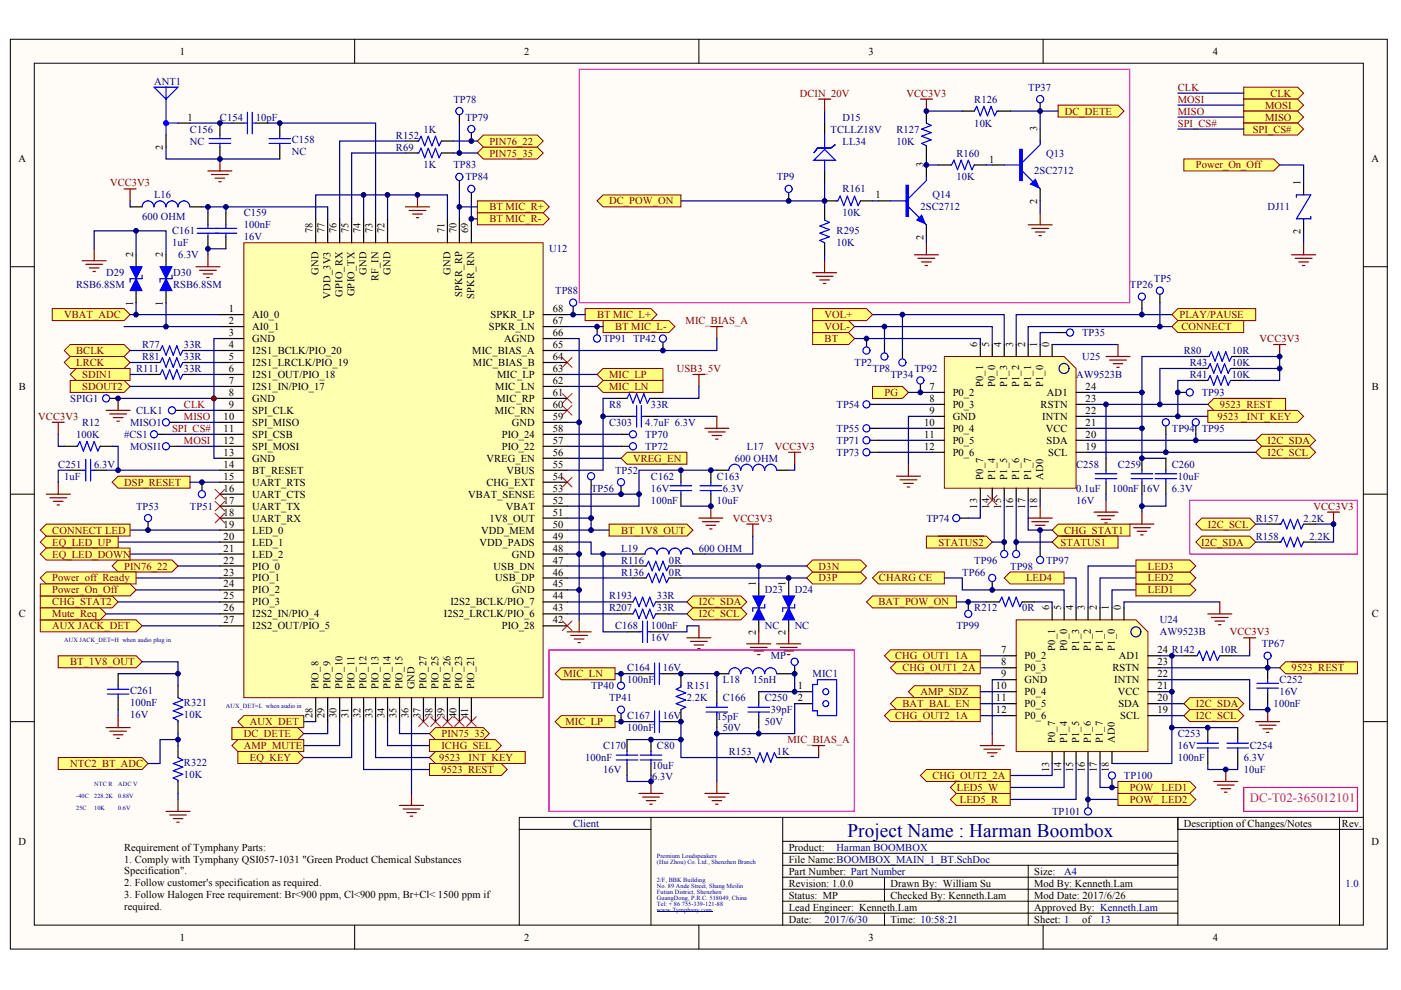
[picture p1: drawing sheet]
<svg xmlns="http://www.w3.org/2000/svg" width="297mm" height="210mm" viewBox="0 0 297 210" stroke-linecap="round" stroke-linejoin="round" font-family="sans-serif">
<defs><g id="words">
<text font-size="4.1" fill="#000080" x="179.7" y="177.5">Project Name : Harman Boombox</text>
<text font-size="2.7" fill="#da2467" x="265" y="170.1">DC-T02-365012101</text>
<g font-size="2.2">
<text x="38.1" y="11.6">1</text>
<text x="111.1" y="11.6">2</text>
<text x="184.1" y="11.6">3</text>
<text x="257.1" y="11.6">4</text>
<text x="39.8" y="25.6">1</text>
<text x="219.9" y="27.9" transform="rotate(-90 219.9 27.9)">3</text>
<text x="3.9" y="34.4">A</text>
<text x="34.6" y="31.8" transform="rotate(-90 34.6 31.8)">2</text>
<text x="195.8" y="35.5" transform="rotate(-90 195.8 35.5)">3</text>
<text x="209.7" y="34.5">1</text>
<text x="290.8" y="34.4">A</text>
<text x="275.7" y="39.3" transform="rotate(-90 275.7 39.3)">1</text>
<text x="185.6" y="42.1">1</text>
<text x="219.9" y="43.2" transform="rotate(-90 219.9 43.2)">2</text>
<text x="66.3" y="49.4" transform="rotate(-90 66.3 49.4)">78</text>
<text x="68.8" y="49.4" transform="rotate(-90 68.8 49.4)">77</text>
<text x="71.4" y="49.4" transform="rotate(-90 71.4 49.4)">76</text>
<text x="73.9" y="49.4" transform="rotate(-90 73.9 49.4)">75</text>
<text x="76.4" y="49.4" transform="rotate(-90 76.4 49.4)">74</text>
<text x="79" y="49.4" transform="rotate(-90 79 49.4)">73</text>
<text x="81.5" y="49.4" transform="rotate(-90 81.5 49.4)">72</text>
<text x="94.2" y="49.4" transform="rotate(-90 94.2 49.4)">71</text>
<text x="96.8" y="49.4" transform="rotate(-90 96.8 49.4)">70</text>
<text x="99.3" y="49.4" transform="rotate(-90 99.3 49.4)">69</text>
<text x="195.8" y="50.8" transform="rotate(-90 195.8 50.8)">2</text>
<text x="275.7" y="49.6" transform="rotate(-90 275.7 49.6)">2</text>
<text x="28.2" y="54.5" transform="rotate(-90 28.2 54.5)">2</text>
<text x="34.6" y="54.5" transform="rotate(-90 34.6 54.5)">2</text>
<text x="67.6" y="58.2" transform="rotate(-90 67.6 58.2)">GND</text>
<text x="77.7" y="58.2" transform="rotate(-90 77.7 58.2)">GND</text>
<text x="80.3" y="59.6" transform="rotate(-90 80.3 59.6)">RF_IN</text>
<text x="82.8" y="58.2" transform="rotate(-90 82.8 58.2)">GND</text>
<text x="95.5" y="58.2" transform="rotate(-90 95.5 58.2)">GND</text>
<text x="28.2" y="64.8" transform="rotate(-90 28.2 64.8)">1</text>
<text x="34.6" y="64.8" transform="rotate(-90 34.6 64.8)">1</text>
<text x="70.1" y="63.3" transform="rotate(-90 70.1 63.3)">VDD_3V3</text>
<text x="72.6" y="62.9" transform="rotate(-90 72.6 62.9)">GPIO_RX</text>
<text x="75.2" y="62.8" transform="rotate(-90 75.2 62.8)">GPIO_TX</text>
<text x="98" y="62.9" transform="rotate(-90 98 62.9)">SPKR_RP</text>
<text x="100.6" y="63.3" transform="rotate(-90 100.6 63.3)">SPKR_RN</text>
<text x="48.5" y="71.3">3</text>
<text x="48.5" y="68.7">2</text>
<text x="48.5" y="66.2">1</text>
<text x="53.5" y="70">AI0_1</text>
<text x="53.5" y="67.5">AI0_0</text>
<text x="103.6" y="70">SPKR_LN</text>
<text x="104" y="67.5">SPKR_LP</text>
<text x="117.2" y="71.3">66</text>
<text x="117.2" y="68.7">67</text>
<text x="117.2" y="66.2">68</text>
<text x="48.5" y="76.3">5</text>
<text x="48.5" y="73.8">4</text>
<text x="53.5" y="77.6">I2S1_LRCLK/PIO_19</text>
<text x="53.5" y="72.5">GND</text>
<text x="53.5" y="75.1">I2S1_BCLK/PIO_20</text>
<text x="100.1" y="75.1">MIC_BIAS_A</text>
<text x="100.3" y="77.6">MIC_BIAS_B</text>
<text x="106.9" y="72.5">AGND</text>
<text x="117.2" y="73.8">65</text>
<text x="117.2" y="76.3">64</text>
<text x="207.2" y="73.6" transform="rotate(-90 207.2 73.6)">6</text>
<text x="209.7" y="73.6" transform="rotate(-90 209.7 73.6)">5</text>
<text x="212.3" y="73.6" transform="rotate(-90 212.3 73.6)">4</text>
<text x="214.8" y="73.6" transform="rotate(-90 214.8 73.6)">3</text>
<text x="217.3" y="73.6" transform="rotate(-90 217.3 73.6)">2</text>
<text x="219.9" y="73.6" transform="rotate(-90 219.9 73.6)">1</text>
<text x="222.4" y="73.6" transform="rotate(-90 222.4 73.6)">0</text>
<text x="4" y="82.7">B</text>
<text x="48.5" y="78.9">6</text>
<text x="48.5" y="83.9">8</text>
<text x="48.5" y="81.4">7</text>
<text x="53.5" y="80.1">I2S1_OUT/PIO_18</text>
<text x="53.5" y="82.7">I2S1_IN/PIO_17</text>
<text x="105" y="82.7">MIC_LN</text>
<text x="105.4" y="80.1">MIC_LP</text>
<text x="117.2" y="81.4">62</text>
<text x="117.2" y="83.9">61</text>
<text x="117.2" y="78.9">63</text>
<text x="197" y="82.7">7</text>
<text x="202" y="83.9">P0_2</text>
<text x="208.5" y="82.1" transform="rotate(-90 208.5 82.1)">P0_1</text>
<text x="211" y="82.1" transform="rotate(-90 211 82.1)">P0_0</text>
<text x="213.5" y="82.1" transform="rotate(-90 213.5 82.1)">P1_3</text>
<text x="216.1" y="82.1" transform="rotate(-90 216.1 82.1)">P1_2</text>
<text x="218.6" y="82.1" transform="rotate(-90 218.6 82.1)">P1_1</text>
<text x="221.2" y="82.1" transform="rotate(-90 221.2 82.1)">P1_0</text>
<text x="222" y="83.9">AD1</text>
<text x="230.2" y="82.7">24</text>
<text x="290.9" y="82.7">B</text>
<text x="47.4" y="89">10</text>
<text x="48.5" y="86.5">9</text>
<text x="53.5" y="85.2">GND</text>
<text x="53.5" y="87.8">SPI_CLK</text>
<text x="104.9" y="87.8">MIC_RN</text>
<text x="105.3" y="85.2">MIC_RP</text>
<text x="117.2" y="86.5">60</text>
<text x="117.2" y="89">59</text>
<text x="197" y="85.2">8</text>
<text x="197" y="87.8">9</text>
<text x="202" y="86.5">P0_3</text>
<text x="202" y="89">GND</text>
<text x="220.6" y="86.5">RSTN</text>
<text x="221" y="89">INTN</text>
<text x="230.2" y="87.8">22</text>
<text x="230.2" y="85.2">23</text>
<text x="47.4" y="91.6">11</text>
<text x="47.4" y="94.1">12</text>
<text x="53.5" y="90.3">SPI_MISO</text>
<text x="53.5" y="92.8">SPI_CSB</text>
<text x="53.5" y="95.4">SPI_MOSI</text>
<text x="106.4" y="92.8">PIO_24</text>
<text x="106.4" y="95.4">PIO_22</text>
<text x="108.5" y="90.3">GND</text>
<text x="117.2" y="91.6">58</text>
<text x="117.2" y="94.1">57</text>
<text x="195.9" y="90.3">10</text>
<text x="195.9" y="92.8">11</text>
<text x="195.9" y="95.4">12</text>
<text x="202" y="91.6">P0_4</text>
<text x="202" y="94.1">P0_5</text>
<text x="221.8" y="91.6">VCC</text>
<text x="221.9" y="94.1">SDA</text>
<text x="230.2" y="95.4">19</text>
<text x="230.2" y="92.8">20</text>
<text x="230.2" y="90.3">21</text>
<text x="47.4" y="101.7">15</text>
<text x="47.4" y="96.6">13</text>
<text x="47.4" y="99.2">14</text>
<text x="53.5" y="97.9">GND</text>
<text x="53.5" y="100.4">BT_RESET</text>
<text x="103.1" y="97.9">VREG_EN</text>
<text x="107.4" y="100.4">VBUS</text>
<text x="117.2" y="101.7">54</text>
<text x="117.2" y="99.2">55</text>
<text x="117.2" y="96.6">56</text>
<text x="202" y="96.6">P0_6</text>
<text x="208.5" y="101.7" transform="rotate(-90 208.5 101.7)">P0_7</text>
<text x="211" y="101.7" transform="rotate(-90 211 101.7)">P1_4</text>
<text x="213.5" y="101.7" transform="rotate(-90 213.5 101.7)">P1_5</text>
<text x="216.1" y="101.7" transform="rotate(-90 216.1 101.7)">P1_6</text>
<text x="218.6" y="101.7" transform="rotate(-90 218.6 101.7)">P1_7</text>
<text x="221.2" y="101.7" transform="rotate(-90 221.2 101.7)">AD0</text>
<text x="222.3" y="96.6">SCL</text>
<text x="47.4" y="104.3">16</text>
<text x="47.4" y="106.8">17</text>
<text x="53.5" y="105.5">UART_CTS</text>
<text x="53.5" y="103">UART_RTS</text>
<text x="99.3" y="105.5">VBAT_SENSE</text>
<text x="103.1" y="103">CHG_EXT</text>
<text x="117.2" y="106.8">52</text>
<text x="117.2" y="104.3">53</text>
<text x="207.2" y="107.8" transform="rotate(-90 207.2 107.8)">13</text>
<text x="209.7" y="107.8" transform="rotate(-90 209.7 107.8)">14</text>
<text x="212.3" y="107.8" transform="rotate(-90 212.3 107.8)">15</text>
<text x="214.8" y="107.8" transform="rotate(-90 214.8 107.8)">16</text>
<text x="217.3" y="107.8" transform="rotate(-90 217.3 107.8)">17</text>
<text x="219.9" y="107.8" transform="rotate(-90 219.9 107.8)">18</text>
<text x="47.4" y="109.3">18</text>
<text x="47.4" y="111.9">19</text>
<text x="53.5" y="108.1">UART_TX</text>
<text x="53.5" y="110.6">UART_RX</text>
<text x="53.5" y="113.1">LED_0</text>
<text x="102" y="113.1">VDD_MEM</text>
<text x="103.7" y="110.6">1V8_OUT</text>
<text x="107.3" y="108.1">VBAT</text>
<text x="117.2" y="109.3">51</text>
<text x="117.2" y="111.9">50</text>
<text x="47.4" y="119.5">22</text>
<text x="47.4" y="114.4">20</text>
<text x="47.4" y="116.9">21</text>
<text x="53.5" y="115.7">LED_1</text>
<text x="53.5" y="118.2">LED_2</text>
<text x="101.6" y="115.7">VDD_PADS</text>
<text x="108.5" y="118.2">GND</text>
<text x="117.2" y="119.5">47</text>
<text x="117.2" y="116.9">48</text>
<text x="117.2" y="114.4">49</text>
<text x="47.4" y="122">23</text>
<text x="47.4" y="124.6">24</text>
<text x="53.5" y="120.8">PIO_0</text>
<text x="53.5" y="123.3">PIO_1</text>
<text x="53.5" y="125.8">PIO_2</text>
<text x="104.6" y="120.8">USB_DN</text>
<text x="105" y="123.3">USB_DP</text>
<text x="108.5" y="125.8">GND</text>
<text x="117.2" y="122">46</text>
<text x="117.2" y="124.6">45</text>
<text x="160.2" y="124.3" transform="rotate(-90 160.2 124.3)">1</text>
<text x="166.6" y="124.3" transform="rotate(-90 166.6 124.3)">1</text>
<text x="4" y="130.9">C</text>
<text x="47.4" y="127.1">25</text>
<text x="47.4" y="129.6">26</text>
<text x="53.5" y="128.4">PIO_3</text>
<text x="53.5" y="130.9">I2S2_IN/PIO_4</text>
<text x="94.1" y="130.9">I2S2_LRCLK/PIO_6</text>
<text x="95.5" y="128.4">I2S2_BCLK/PIO_7</text>
<text x="117.2" y="129.6">43</text>
<text x="117.2" y="127.1">44</text>
<text x="222.4" y="129.4" transform="rotate(-90 222.4 129.4)">6</text>
<text x="225" y="129.4" transform="rotate(-90 225 129.4)">5</text>
<text x="227.5" y="129.4" transform="rotate(-90 227.5 129.4)">4</text>
<text x="230" y="129.4" transform="rotate(-90 230 129.4)">3</text>
<text x="232.6" y="129.4" transform="rotate(-90 232.6 129.4)">2</text>
<text x="235.1" y="129.4" transform="rotate(-90 235.1 129.4)">1</text>
<text x="237.7" y="129.4" transform="rotate(-90 237.7 129.4)">0</text>
<text x="290.9" y="130.9">C</text>
<text x="47.4" y="132.2">27</text>
<text x="53.5" y="133.4">I2S2_OUT/PIO_5</text>
<text x="106.4" y="133.4">PIO_28</text>
<text x="117.2" y="132.2">42</text>
<text x="160.2" y="134.6" transform="rotate(-90 160.2 134.6)">2</text>
<text x="166.6" y="134.6" transform="rotate(-90 166.6 134.6)">2</text>
<text x="223.7" y="137.9" transform="rotate(-90 223.7 137.9)">P0_1</text>
<text x="226.2" y="137.9" transform="rotate(-90 226.2 137.9)">P0_0</text>
<text x="228.8" y="137.9" transform="rotate(-90 228.8 137.9)">P1_3</text>
<text x="231.3" y="137.9" transform="rotate(-90 231.3 137.9)">P1_2</text>
<text x="233.8" y="137.9" transform="rotate(-90 233.8 137.9)">P1_1</text>
<text x="236.4" y="137.9" transform="rotate(-90 236.4 137.9)">P1_0</text>
<text x="212.3" y="138.5">7</text>
<text x="212.3" y="141.1">8</text>
<text x="212.3" y="143.6">9</text>
<text x="217.2" y="139.8">P0_2</text>
<text x="217.2" y="142.3">P0_3</text>
<text x="235.9" y="142.3">RSTN</text>
<text x="237.2" y="139.8">AD1</text>
<text x="245.4" y="143.6">22</text>
<text x="245.4" y="141.1">23</text>
<text x="245.4" y="138.5">24 R142</text>
<text x="67.6" y="146.1" transform="rotate(-90 67.6 146.1)">PIO_8</text>
<text x="70.1" y="146.1" transform="rotate(-90 70.1 146.1)">PIO_9</text>
<text x="72.6" y="146.1" transform="rotate(-90 72.6 146.1)">PIO_10</text>
<text x="75.2" y="146.1" transform="rotate(-90 75.2 146.1)">PIO_11</text>
<text x="77.7" y="146.1" transform="rotate(-90 77.7 146.1)">PIO_12</text>
<text x="80.3" y="146.1" transform="rotate(-90 80.3 146.1)">PIO_13</text>
<text x="82.8" y="146.1" transform="rotate(-90 82.8 146.1)">PIO_14</text>
<text x="85.3" y="146.1" transform="rotate(-90 85.3 146.1)">PIO_15</text>
<text x="87.9" y="146.1" transform="rotate(-90 87.9 146.1)">GND</text>
<text x="90.4" y="146.1" transform="rotate(-90 90.4 146.1)">PIO_27</text>
<text x="92.9" y="146.1" transform="rotate(-90 92.9 146.1)">PIO_25</text>
<text x="95.5" y="146.1" transform="rotate(-90 95.5 146.1)">PIO_26</text>
<text x="98" y="146.1" transform="rotate(-90 98 146.1)">PIO_23</text>
<text x="100.6" y="146.1" transform="rotate(-90 100.6 146.1)">PIO_21</text>
<text x="169.1" y="146.1">1</text>
<text x="169.1" y="148.7">2</text>
<text x="211.2" y="146.1">10</text>
<text x="211.2" y="148.7">11</text>
<text x="217.2" y="144.9">GND</text>
<text x="217.2" y="147.4">P0_4</text>
<text x="217.2" y="149.9">P0_5</text>
<text x="236.2" y="144.9">INTN</text>
<text x="237" y="147.4">VCC</text>
<text x="237.1" y="149.9">SDA</text>
<text x="245.4" y="148.7">20</text>
<text x="245.4" y="146.1">21</text>
<text x="66.3" y="152.3" transform="rotate(-90 66.3 152.3)">28</text>
<text x="68.8" y="152.3" transform="rotate(-90 68.8 152.3)">29</text>
<text x="71.4" y="152.3" transform="rotate(-90 71.4 152.3)">30</text>
<text x="73.9" y="152.3" transform="rotate(-90 73.9 152.3)">31</text>
<text x="76.4" y="152.3" transform="rotate(-90 76.4 152.3)">32</text>
<text x="79" y="152.3" transform="rotate(-90 79 152.3)">33</text>
<text x="81.5" y="152.3" transform="rotate(-90 81.5 152.3)">34</text>
<text x="84.1" y="152.3" transform="rotate(-90 84.1 152.3)">35</text>
<text x="86.6" y="152.3" transform="rotate(-90 86.6 152.3)">36</text>
<text x="89.1" y="152.3" transform="rotate(-90 89.1 152.3)">37</text>
<text x="91.7" y="152.3" transform="rotate(-90 91.7 152.3)">38</text>
<text x="94.2" y="152.3" transform="rotate(-90 94.2 152.3)">39</text>
<text x="96.8" y="152.3" transform="rotate(-90 96.8 152.3)">40</text>
<text x="99.3" y="152.3" transform="rotate(-90 99.3 152.3)">41</text>
<text x="211.2" y="151.2">12</text>
<text x="217.2" y="152.5">P0_6</text>
<text x="237.5" y="152.5">SCL</text>
<text x="245.4" y="151.2">19</text>
<text x="223.7" y="157.6" transform="rotate(-90 223.7 157.6)">P0_7</text>
<text x="226.2" y="157.6" transform="rotate(-90 226.2 157.6)">P1_4</text>
<text x="228.8" y="157.6" transform="rotate(-90 228.8 157.6)">P1_5</text>
<text x="231.3" y="157.6" transform="rotate(-90 231.3 157.6)">P1_6</text>
<text x="233.8" y="157.6" transform="rotate(-90 233.8 157.6)">P1_7</text>
<text x="236.4" y="157.6" transform="rotate(-90 236.4 157.6)">AD0</text>
<text x="222.4" y="163.7" transform="rotate(-90 222.4 163.7)">13</text>
<text x="225" y="163.7" transform="rotate(-90 225 163.7)">14</text>
<text x="227.5" y="163.7" transform="rotate(-90 227.5 163.7)">15</text>
<text x="230" y="163.7" transform="rotate(-90 230 163.7)">16</text>
<text x="232.6" y="163.7" transform="rotate(-90 232.6 163.7)">17</text>
<text x="235.1" y="163.7" transform="rotate(-90 235.1 163.7)">18</text>
<text x="3.9" y="179.1">D</text>
<text x="251" y="175.3">Description ofChanges/Notes</text>
<text x="284.5" y="175.3">Rev.</text>
<text x="290.8" y="179.1">D</text>
<text x="26.3" y="180.4">Requirement of Tymphany Parts:</text>
<text x="26.3" y="182.9">1. Comply with Tymphany QSI057-1031 &quot;Green Product Chemical Substances</text>
<text x="26.3" y="185.4">Specification&quot;.</text>
<text x="167.2" y="180.4">Product:</text>
<text x="167.2" y="185.5">Part Number: Part Number</text>
<text x="219.3" y="185.5">Size:</text>
<text x="26.3" y="187.9">2. Follow customer's specification as required.</text>
<text x="26.3" y="190.4">3. Follow Halogen Free requirement: Br&lt;900 ppm, Cl&lt;900 ppm, Br+Cl&lt; 1500 ppm if</text>
<text x="167.2" y="188">Revision: 1.0.0</text>
<text x="167.2" y="190.6">Status: MP</text>
<text x="188.8" y="188">Drawn By: William Su</text>
<text x="188.8" y="190.6">Checked By: Kenneth.Lam</text>
<text x="219.3" y="188">Mod By: Kenneth.Lam</text>
<text x="219.3" y="190.6">Mod Date: 2017/6/26</text>
<text x="26.3" y="192.9">required.</text>
<text x="167.2" y="193.1">Lead Engineer: Kenneth.Lam</text>
<text x="167.2" y="195.6">Date:</text>
<text x="188.8" y="195.6">Time: 10:58:21</text>
<text x="219.3" y="193.1">Approved By: Kenneth.Lam</text>
<text x="219.3" y="195.6">Sheet: 1</text>
<text x="229.4" y="195.6">of</text>
<text x="38.1" y="199.4">1</text>
<text x="111.1" y="199.4">2</text>
<text x="184.1" y="199.4">3</text>
<text x="257.1" y="199.4">4</text>
</g>
<g font-size="2.2" fill="#000080">
<text x="32.7" y="18">ANT1</text>
<text x="96.1" y="21.8">TP78</text>
<text x="206.6" y="21.8">R126</text>
<text x="218" y="19.2">TP37</text>
<text x="40.3" y="28.1">C156</text>
<text x="46.6" y="25.6">C154</text>
<text x="54.2" y="25.6">10pF</text>
<text x="83.9" y="29.4">R152</text>
<text x="89.8" y="28.1">1K</text>
<text x="98.7" y="25.6">TP79</text>
<text x="176.1" y="28.1">TCLLZ18V</text>
<text x="178.6" y="25.6">D15</text>
<text x="190.1" y="28.1">R127</text>
<text x="206.6" y="26.8">10K</text>
<text x="40.3" y="30.6">NC</text>
<text x="61.9" y="32.9">NC</text>
<text x="61.9" y="30.4">C158</text>
<text x="83.9" y="31.9">R69</text>
<text x="89.8" y="35.7">1K</text>
<text x="96.1" y="35.7">TP83</text>
<text x="178.6" y="30.6">LL34</text>
<text x="190.1" y="30.6">10K</text>
<text x="202.8" y="33.2">R160</text>
<text x="221.8" y="33.2">Q13</text>
<text x="98.7" y="38.3">TP84</text>
<text x="164.7" y="38.3">TP9</text>
<text x="178.6" y="40.8">R161</text>
<text x="202.8" y="38.3">10K</text>
<text x="219.3" y="37">2SC2712</text>
<text x="30.1" y="46.6">600 OHM</text>
<text x="32.7" y="42.1">L16</text>
<text x="51.7" y="45.9">C159</text>
<text x="178.6" y="45.9">10K</text>
<text x="195.1" y="44.6">2SC2712</text>
<text x="197.7" y="42.1">Q14</text>
<text x="268.8" y="44.6">DJ11</text>
<text x="36.5" y="52.2">1uF</text>
<text x="36.5" y="49.7">C161</text>
<text x="51.7" y="48.4">100nF</text>
<text x="51.7" y="51">16V</text>
<text x="116.4" y="53.5">U12</text>
<text x="177.4" y="52.2">10K</text>
<text x="177.4" y="49.7">R295</text>
<text x="22.5" y="58.6">D29</text>
<text x="36.7" y="58.6">D30</text>
<text x="37.7" y="54.8">6.3V</text>
<text x="244.7" y="59.8">TP5</text>
<text x="16.2" y="61.1">RSB6.8SM</text>
<text x="36.7" y="61.1">RSB6.8SM</text>
<text x="117.7" y="62.4">TP88</text>
<text x="239.6" y="61.1">TP26</text>
<text x="229.4" y="71.3">TP35</text>
<text x="30.1" y="73.8">R77</text>
<text x="30.1" y="76.3">R81</text>
<text x="39" y="73.8">33R</text>
<text x="39" y="76.3">33R</text>
<text x="127.9" y="72.5">TP91 TP42</text>
<text x="181.2" y="77.6">TP2</text>
<text x="229.4" y="76.3">U25</text>
<text x="251" y="75.1">R80</text>
<text x="252.3" y="77.6">R43</text>
<text x="261.2" y="75.1">10R</text>
<text x="261.2" y="77.6">10K</text>
<text x="28.9" y="78.9">R111</text>
<text x="39" y="78.9">33R</text>
<text x="185" y="78.9">TP8</text>
<text x="188.8" y="80.1">TP34</text>
<text x="193.9" y="78.9">TP92</text>
<text x="228.1" y="80.1">AW9523B</text>
<text x="252.3" y="80.1">R41</text>
<text x="254.8" y="83.9">TP93</text>
<text x="261.2" y="80.1">10K</text>
<text x="14.9" y="85.2">SPIG1</text>
<text x="28.9" y="87.8">CLK1</text>
<text x="129.1" y="86.5">R8</text>
<text x="138" y="86.5">33R</text>
<text x="177.4" y="86.5">TP54</text>
<text x="16.2" y="92.8">100K</text>
<text x="17.4" y="90.3">R12</text>
<text x="26.3" y="92.8">#CS1</text>
<text x="27.6" y="95.4">MOSI1</text>
<text x="27.6" y="90.3">MISO1</text>
<text x="129.1" y="90.3">C303</text>
<text x="136.8" y="92.8">TP70</text>
<text x="136.8" y="95.4">TP72</text>
<text x="136.8" y="90.3">4.7uF 6.3V</text>
<text x="158.3" y="95.4">L17</text>
<text x="177.4" y="91.6">TP55</text>
<text x="177.4" y="94.1">TP71</text>
<text x="248.5" y="91.6">TP94</text>
<text x="254.8" y="91.6">TP95</text>
<text x="12.4" y="99.2">C251</text>
<text x="13.6" y="101.7">1uF</text>
<text x="20" y="99.2">6.3V</text>
<text x="130.4" y="100.4">TP52</text>
<text x="138" y="101.7">C162</text>
<text x="152" y="101.7">C163</text>
<text x="155.8" y="97.9">600 OHM</text>
<text x="177.4" y="96.6">TP73</text>
<text x="228.1" y="99.2">C258</text>
<text x="237" y="99.2">C259</text>
<text x="248.5" y="99.2">C260</text>
<text x="249.7" y="101.7">10uF</text>
<text x="125.3" y="104.3">TP56</text>
<text x="138" y="106.8">100nF</text>
<text x="138" y="104.3">16V</text>
<text x="152" y="106.8">10uF</text>
<text x="153.3" y="104.3">6.3V</text>
<text x="228.1" y="104.3">0.1uF</text>
<text x="228.1" y="106.8">16V</text>
<text x="235.8" y="104.3">100nF 16V</text>
<text x="248.5" y="104.3">6.3V</text>
<text x="28.9" y="108.1">TP53</text>
<text x="40.3" y="108.1">TP51</text>
<text x="196.4" y="110.6">TP74</text>
<text x="266.2" y="110.6">R157</text>
<text x="276.4" y="110.6">2.2K</text>
<text x="131.7" y="116.9">L19</text>
<text x="131.7" y="119.5">R116</text>
<text x="141.8" y="119.5">0R</text>
<text x="148.2" y="116.9">600 OHM</text>
<text x="206.6" y="119.5">TP96</text>
<text x="221.8" y="119.5">TP97</text>
<text x="266.2" y="114.4">R158</text>
<text x="277.7" y="114.4">2.2K</text>
<text x="131.7" y="122">R136</text>
<text x="141.8" y="122">0R</text>
<text x="162.1" y="125.8">D23</text>
<text x="168.5" y="125.8">D24</text>
<text x="204" y="122">TP66</text>
<text x="214.2" y="120.8">TP98</text>
<text x="129.1" y="127.1">R193</text>
<text x="129.1" y="129.6">R207</text>
<text x="139.3" y="127.1">33R</text>
<text x="139.3" y="129.6">33R</text>
<text x="206.6" y="129.6">R212</text>
<text x="216.7" y="129.6">0R</text>
<text x="130.4" y="133.4">C168</text>
<text x="138" y="133.4">100nF</text>
<text x="138" y="136">16V</text>
<text x="162.1" y="133.4">NC</text>
<text x="168.5" y="133.4">NC</text>
<text x="202.8" y="133.4">TP99</text>
<text x="245.9" y="134.7">AW9523B</text>
<text x="245.9" y="132.2">U24</text>
<text x="267.5" y="137.2">TP67</text>
<text x="132.9" y="142.3">C164</text>
<text x="140.6" y="142.3">16V</text>
<text x="163.4" y="139.8">MP</text>
<text x="172.3" y="143.6">MIC1</text>
<text x="258.6" y="138.5">10R</text>
<text x="27.6" y="149.7">100nF</text>
<text x="27.6" y="147.1">C261</text>
<text x="39" y="149.7">R321</text>
<text x="125.3" y="146.1">TP40</text>
<text x="129.1" y="148.7">TP41</text>
<text x="132.9" y="144.9">100nF</text>
<text x="145.6" y="148.7">2.2K</text>
<text x="145.6" y="146.1">R151</text>
<text x="153.3" y="148.7">C166</text>
<text x="153.3" y="144.9">L18</text>
<text x="159.6" y="144.9">15nH</text>
<text x="162.1" y="148.7">C250</text>
<text x="270" y="149.9">100nF</text>
<text x="271.3" y="147.4">16V</text>
<text x="271.3" y="144.9">C252</text>
<text x="27.6" y="152.2">16V</text>
<text x="39" y="152.2">10K</text>
<text x="132.9" y="155">100nF</text>
<text x="132.9" y="152.5">C167</text>
<text x="140.6" y="152.5">16V</text>
<text x="152" y="152.7">15pF</text>
<text x="153.3" y="155">50V</text>
<text x="162.1" y="153.7">50V</text>
<text x="163.4" y="151.2">39pF</text>
<text x="124.1" y="161.4">100nF</text>
<text x="127.9" y="158.8">C170</text>
<text x="139.3" y="158.8">C80</text>
<text x="154.5" y="160.1">R153</text>
<text x="164.7" y="160.1">1K</text>
<text x="249.7" y="161.4">100nF</text>
<text x="249.7" y="158.8">16V</text>
<text x="249.7" y="156.3">C253</text>
<text x="263.7" y="161.4">6.3V</text>
<text x="265" y="158.8">C254</text>
<text x="39" y="164.9">10K</text>
<text x="39" y="162.4">R322</text>
<text x="127.9" y="163.9">16V</text>
<text x="138.3" y="163.1">10uF</text>
<text x="138.3" y="165.4">6.3V</text>
<text x="238.3" y="165.2">TP100</text>
<text x="263.7" y="163.9">10uF</text>
<text x="223.1" y="172.8">TP101</text>
<text x="121.5" y="175.3">Client</text>
<text x="177.4" y="180.4">Harman BOOMBOX</text>
<text x="225.6" y="185.5">A4</text>
<text x="285.3" y="188">1.0</text>
<text x="174.8" y="195.6">2017/6/30</text>
<text x="233.2" y="195.6">13</text>
</g>
<g font-size="2.2" fill="#800000">
<text x="169.6" y="20.5">DCIN_20V</text>
<text x="192.2" y="20.5">VCC3V3</text>
<text x="249.7" y="19.2">CLK</text>
<text x="249.7" y="21.8">MOSI</text>
<text x="268.2" y="23">MOSI</text>
<text x="269.4" y="20.5">CLK</text>
<text x="225.8" y="24.3">DC_DETE</text>
<text x="249.7" y="24.3">MISO</text>
<text x="249.7" y="26.8">SPI_CS#</text>
<text x="265.6" y="28.1">SPI_CS#</text>
<text x="268.2" y="25.6">MISO</text>
<text x="103.7" y="33.2">PIN75_35</text>
<text x="103.7" y="30.6">PIN76_22</text>
<text x="253.5" y="35.7">Power_On_Off</text>
<text x="23.3" y="39.5">VCC3V3</text>
<text x="103.7" y="44.6">BT MIC_R+</text>
<text x="103.7" y="47.1">BT MIC_R-</text>
<text x="129.1" y="43.3">DC_POW_ON</text>
<text x="13.6" y="67.5">VBAT_ADC</text>
<text x="126.6" y="67.5">BT MIC_L+</text>
<text x="130.4" y="70">BT MIC_L-</text>
<text x="145.4" y="68.7">MIC_BIAS_A</text>
<text x="174.8" y="70">VOL-</text>
<text x="174.8" y="67.5">VOL+</text>
<text x="250.1" y="67.5">PLAY/PAUSE</text>
<text x="250.5" y="70">CONNECT</text>
<text x="16.2" y="75.1">BCLK</text>
<text x="16.2" y="77.6">LRCK</text>
<text x="174.8" y="72.5">BT</text>
<text x="267.1" y="72.5">VCC3V3</text>
<text x="17.4" y="80.1">SDIN1</text>
<text x="17.4" y="82.7">SDOUT2</text>
<text x="129.1" y="80.1">MIC_LP</text>
<text x="129.1" y="82.7">MIC_LN</text>
<text x="143.5" y="78.9">USB3_5V</text>
<text x="187.5" y="83.9">PG</text>
<text x="8.1" y="89">VCC3V3</text>
<text x="39" y="89">MISO</text>
<text x="39" y="86.5">CLK</text>
<text x="258.1" y="89">9523 _INT_KEY</text>
<text x="258.6" y="86.5">9523_REST</text>
<text x="36.5" y="91.6">SPI_CS#</text>
<text x="39" y="94.1">MOSI</text>
<text x="164.2" y="95.4">VCC3V3</text>
<text x="268.8" y="94.1">I2C_SDA</text>
<text x="134.2" y="97.9">VREG_EN</text>
<text x="268.8" y="96.6">I2C_SCL</text>
<text x="26.3" y="103">DSP_RESET</text>
<text x="11.1" y="113.1">CONNECT LED</text>
<text x="131.7" y="113.1">BT_1V8_OUT</text>
<text x="155.4" y="110.6">VCC3V3</text>
<text x="225.6" y="113.1">CHG_STAT1</text>
<text x="256.1" y="111.9">I2C_SCL</text>
<text x="278.5" y="108.1">VCC3V3</text>
<text x="11.1" y="115.7">EQ_LED_UP</text>
<text x="11.1" y="118.2">EQ_LED_DOWN</text>
<text x="199" y="115.7">STATUS2</text>
<text x="224.9" y="115.7">STATUS1</text>
<text x="254.7" y="115.7">I2C_SDA</text>
<text x="11.1" y="123.3">Power_off_Ready</text>
<text x="11.1" y="125.8">Power_On_Off</text>
<text x="26.3" y="120.8">PIN76_22</text>
<text x="173.6" y="123.3">D3P</text>
<text x="173.6" y="120.8">D3N</text>
<text x="186.4" y="123.3">CHARG CE</text>
<text x="217.6" y="123.3">LED4</text>
<text x="243.4" y="125.8">LED1</text>
<text x="243.4" y="123.3">LED2</text>
<text x="243.4" y="120.8">LED3</text>
<text x="11.1" y="128.4">CHG_STAT2</text>
<text x="11.1" y="130.9">Mute_Req</text>
<text x="148.2" y="128.4">I2C_SDA</text>
<text x="148.2" y="130.9">I2C_SCL</text>
<text x="186.3" y="128.4">BAT_POW_ON</text>
<text x="11.1" y="133.4">AUX JACK_DET</text>
<text x="260.7" y="134.7">VCC3V3</text>
<text x="14.9" y="141.1">BT_1V8_OUT</text>
<text x="119.5" y="143.6">MIC_LN</text>
<text x="189.8" y="139.8">CHG_OUT1_1A</text>
<text x="191.3" y="142.3">CHG_OUT1_2A</text>
<text x="273.8" y="142.3">9523_REST</text>
<text x="191.3" y="149.9">BAT_BAL_EN</text>
<text x="195.1" y="147.4">AMP_SDZ</text>
<text x="253.5" y="149.9">I2C_SDA</text>
<text x="53" y="153.7">AUX_DET</text>
<text x="119.9" y="153.7">MIC_LP</text>
<text x="189.8" y="152.5">CHG_OUT2_1A</text>
<text x="253.5" y="152.5">I2C_SCL</text>
<text x="51.7" y="158.8">AMP_MUTE</text>
<text x="51.7" y="156.3">DC_DETE</text>
<text x="53" y="161.4">EQ_KEY</text>
<text x="93.1" y="161.4">9523 _INT_KEY</text>
<text x="93.6" y="156.3">PIN75_35</text>
<text x="93.6" y="158.8">ICHG_SEL</text>
<text x="166.9" y="157.6">MIC_BIAS_A</text>
<text x="14.9" y="162.6">NTC2_BT_ADC</text>
<text x="93.6" y="163.9">9523_REST</text>
<text x="197.7" y="165.2">CHG_OUT2_2A</text>
<text x="202.9" y="167.7">LED5_W</text>
<text x="239.6" y="167.7">POW_ LED1</text>
<text x="203.5" y="170.2">LED5_R</text>
<text x="239.6" y="170.2">POW_ LED2</text>
</g>
<text font-size="2.2" fill="#080d02" x="167.2" y="182.9">File Name:BOOMBOX_MAIN_1_BT.SchDoc</text>
<text font-size="2" fill="#f0f" x="82.2" y="98">30PIN POWER ON_OFF</text>
<g font-size="1.3" fill="#000080">
<text x="13.6" y="136.2">AUX JACK_DET=H when audio plug in</text>
<text x="47.9" y="150.1">AUX_DET=L when audio in</text>
<text x="20" y="166.6">NTC R</text>
<text x="25" y="166.6">ADC V</text>
<text x="16.2" y="169.2">-40C</text>
<text x="16.2" y="171.7">25C</text>
<text x="20" y="171.7">10K</text>
<text x="20" y="169.2">228.2K</text>
<text x="25" y="171.7">0.6V</text>
<text x="25" y="169.2">0.88V</text>
<text x="139.3" y="183.1">(Hui Zhou) Co. Ltd., Shenzhen Branch</text>
<text x="139.3" y="181.8">Premium Loudspeakers</text>
<text x="139.3" y="192">Tel: + 86</text>
<text x="139.3" y="190.7">GuangDong, P.R.C. 518049, China</text>
<text x="139.3" y="189.5">Futian District, Shenzhen</text>
<text x="139.3" y="188.2">No. 89 Ande Street, Shang Meilin</text>
<text x="139.3" y="186.9">2/F, BBK Building</text>
<text x="144.6" y="192">755-339-121-88</text>
<text x="139.3" y="193.3">www.Tymphany.com</text>
</g>
</g></defs>
<g fill="#fffcf8" stroke="#000" stroke-width=".21">
<path d="M2.2 8.3h291.9v192.9h-291.9z"/>
<path d="M7.3 13.4h281.8v182.7h-281.8z"/>
</g>
<g fill="none" stroke="#000" stroke-width=".21">
<path d="M75.2 8.3v5.1M148.2 8.3v5.1M221.2 8.3v5.1M2.2 56.6h5.1M289.1 56.6h5.1M2.2 104.8h5.1M289.1 104.8h5.1M2.2 153h5.1M289.1 153h5.1M110.1 175.8h27.9M138 173.3h-27.9v22.8M165.9 173.3h-27.9v22.8"/>
<path d="M165.9 178.4h83.8M249.7 173.3h34.3v2.5h-34.3zM284 175.8v20.3M289.1 173.3h-5.1v2.5h5.1M75.2 196.1v5.1M148.2 196.1v5.1M165.9 196.1v-22.8h83.8v22.8M165.9 180.9h83.8v2.6h-83.8M165.9 188.5h83.8M165.9 191.1h83.8M165.9 193.6h83.8M165.9 186h83.8"/>
<path d="M187.5 186v5.1M187.5 193.6v2.5M218 183.5v12.6M221.2 196.1v5.1"/>
</g>
<circle cx="45.3" cy="84.5" r=".5" fill="#000080" stroke="#000080" stroke-width=".21"/>
<path d="M139.3 193.4h11.7" fill="none" stroke="#000080" stroke-width=".21"/>
<path d="M25 84.5h21.6" fill="none" stroke="#000080" stroke-width=".25"/>
<path d="M22.5 84.5h2.5" fill="none" stroke="#000" stroke-width=".25"/>
<circle cx="22.5" cy="84.5" r=".75" fill="#fff" stroke="#00f" stroke-width=".25"/>
<path d="M35.2 94.6h2.5" fill="none" stroke="#000" stroke-width=".25"/>
<circle cx="35.2" cy="94.6" r=".75" fill="#fff" stroke="#00f" stroke-width=".25"/>
<path d="M36.5 87h2.5" fill="none" stroke="#000" stroke-width=".25"/>
<circle cx="36.5" cy="87" r=".75" fill="#fff" stroke="#00f" stroke-width=".25"/>
<path d="M35.2 89.5h2.5" fill="none" stroke="#000" stroke-width=".25"/>
<circle cx="35.2" cy="89.6" r=".75" fill="#fff" stroke="#00f" stroke-width=".25"/>
<path d="M32.7 92.1h2.5" fill="none" stroke="#000" stroke-width=".25"/>
<circle cx="32.6" cy="92.1" r=".75" fill="#fff" stroke="#00f" stroke-width=".25"/>
<path d="M150.7 99.7v2.5M152 99.7h2.5M164.7 99.7h2.5M131.7 102.2v2.6M150.7 104.8v2.5" fill="none" stroke="#000" stroke-width=".25"/>
<path d="M154.5 99.7a1.26 1.26 0 0 1 1.3-1.3 1.26 1.26 0 0 1 1.2 1.3 1.27 1.27 0 0 1 1.3-1.3 1.27 1.27 0 0 1 1.3 1.3 1.27 1.27 0 0 1 1.2-1.3 1.27 1.27 0 0 1 1.3 1.3M162.1 99.7a1.26 1.26 0 0 1 1.3-1.3 1.26 1.26 0 0 1 1.3 1.3M148.4 103h4.6M148.4 104h4.6M150.7 102.2v.8M150.7 104v.8" fill="none" stroke="#00f" stroke-width=".25"/>
<circle cx="131.7" cy="102.2" r=".75" fill="#fff" stroke="#00f" stroke-width=".25"/>
<path d="M35.2 28.6v2.6M37.7 26.1h2.6M46.6 26.1v2.5M46.6 31.2v2.5M49.2 26.1h2.5M54.2 26.1h2.6M59.3 26.1v2.5M59.3 31.2v2.5M27.6 43.9h2.5M40.3 43.9h2.5M44.1 45.1v2.6M44.1 50.2v2.5" fill="none" stroke="#000" stroke-width=".25"/>
<g fill="none" stroke="#00f" stroke-width=".25">
<path d="M35.2 18.5h-2.5l2.5 2.5 2.5-2.5h-2.5v10.1M35.2 26.1h2.5M44.3 30.4h4.6M44.3 29.4h4.6M46.6 28.6v.8M46.6 30.4v.8M51.7 26.1h.8M52.5 23.8v4.6M53.5 26.1h.7M53.5 23.8v4.6M57 30.4h4.6M57 29.4h4.6"/>
<path d="M59.3 28.6v.8M59.3 30.4v.8M30.1 43.9a1.26 1.26 0 0 1 1.3-1.3 1.26 1.26 0 0 1 1.2 1.3 1.27 1.27 0 0 1 1.3-1.3 1.27 1.27 0 0 1 1.3 1.3 1.27 1.27 0 0 1 1.2-1.3 1.27 1.27 0 0 1 1.3 1.3 1.27 1.27 0 0 1 1.3-1.3 1.27 1.27 0 0 1 1.3 1.3M41.8 48.4h4.6M41.8 49.4h4.6M44.1 47.7v.7M44.1 49.4v.8"/>
</g>
<g fill="none" stroke="#800000" stroke-width=".25">
<path d="M44.1 36.2h5.1M44.8 37h3.6M45.6 37.8h2M46.4 38.5h.5M46.6 33.7v2.5M26.3 40.1h2.6M27.6 40.1v2.5M41.5 56.6h5.1M42.3 57.3h3.6M43.1 58.1h2M43.8 58.8h.5M44.1 54v2.6"/>
<path d="M86 43.9h5.1M86.7 44.6h3.6M87.5 45.4h2M88.3 46.1h.5M88.5 41.3v2.6M22.5 87h5.1M23.3 87.8h3.5M24 88.5h2.1M24.8 89.3h.5M25 84.5v2.5M167.2 95.9h2.6M168.5 95.9v2.5"/>
<path d="M120.3 134h5M121 134.7h3.6M121.8 135.5h2M122.5 136.2h.5M122.8 131.4v2.6"/>
</g>
<path d="M35.2 31.2v2.5h24.1M56.8 26.1h22.8v20.3M66.9 46.4v-5.1h28v5.1M77.1 41.3v5.1M82.2 41.3v5.1M120.3 89.5h2.5M122.8 117.5v13.9M120.3 125.1h2.5" fill="none" stroke="#000080" stroke-width=".25"/>
<path d="M35.1 25.9l.3 .1-.1 .3-.3-.1z" fill="none" stroke="#00f" stroke-width=".76"/>
<path d="M119.2 75.8l2.1 2.1M121.3 75.8l-2.1 2.1M119.2 86l2.1 2M119.2 83.5l2.1 2M121.3 86l-2.1 2M121.3 83.5l-2.1 2M119.2 101.2l2.1 2.1M121.3 101.2l-2.1 2.1" fill="none" stroke="#f00" stroke-width=".21"/>
<g fill="#ffff80" stroke="#800000" stroke-width=".21">
<path d="M11.1 65.4h15.2l1.3 1.3-1.3 1.3h-15.2z" fill-rule="evenodd"/>
<path d="M13.6 74.3l1.3-1.3h11.4l1.3 1.3-1.3 1.3h-11.4z" fill-rule="evenodd"/>
<path d="M13.6 76.9l1.3-1.3h11.4l1.3 1.3-1.3 1.2h-11.4z" fill-rule="evenodd"/>
<path d="M14.9 79.4l1.3-1.3h11.4v2.6h-11.4z" fill-rule="evenodd"/>
</g>
<path d="M35.2 92.1h11.4M37.7 89.5h8.9M37.7 94.6h8.9M39 87h7.6M64.4 153h2.5" fill="none" stroke="#000080" stroke-width=".25"/>
<g fill="#ffff80" stroke="#800000" stroke-width=".21">
<path d="M50.4 153l1.3-1.3h12.7v2.6h-12.7z" fill-rule="evenodd"/>
<path d="M192.6 146.7l1.3-1.3h13.9v2.5h-13.9z" fill-rule="evenodd"/>
<path d="M49.2 158.1l1.2-1.3h14v2.5h-14z" fill-rule="evenodd"/>
</g>
<path d="M74.6 153v7.6h-10.2" fill="none" stroke="#000080" stroke-width=".25"/>
<path d="M223.1 112.4l1.2-1.3h15.3v2.6h-15.3z" fill-rule="evenodd" fill="#ffff80" stroke="#800000" stroke-width=".21"/>
<path d="M82.2 153v5.1h8.9M87.2 153v15.2" fill="none" stroke="#000080" stroke-width=".25"/>
<path d="M84.7 170.8h5.1M85.5 171.5h3.5M86.2 172.3h2.1M87 173.1h.5M87.2 168.2v2.6" fill="none" stroke="#800000" stroke-width=".25"/>
<path d="M101.2 32.4l1.3-1.2h11.4l1.3 1.2-1.3 1.3h-11.4z" fill-rule="evenodd" fill="#ffff80" stroke="#800000" stroke-width=".21"/>
<path d="M134.2 117.5h2.6M146.9 117.5h2.5" fill="none" stroke="#000" stroke-width=".25"/>
<path d="M136.8 117.5a1.26 1.26 0 0 1 1.2-1.3 1.26 1.26 0 0 1 1.3 1.3M139.3 117.5a1.26 1.26 0 0 1 1.2-1.3 1.26 1.26 0 0 1 1.3 1.3M141.8 117.5a1.26 1.26 0 0 1 1.3-1.3 1.26 1.26 0 0 1 1.2 1.3M144.4 117.5a1.26 1.26 0 0 1 1.2-1.3 1.26 1.26 0 0 1 1.3 1.3" fill="none" stroke="#00f" stroke-width=".25"/>
<g fill="#ffff80" stroke="#800000" stroke-width=".21">
<path d="M126.6 79.4l1.3-1.3h12.7v2.6h-12.7z" fill-rule="evenodd"/>
<path d="M126.6 81.9l1.3-1.2h12.7v2.5h-12.7z" fill-rule="evenodd"/>
</g>
<path d="M120.3 79.4h6.3M120.3 81.9h6.3" fill="none" stroke="#000080" stroke-width=".25"/>
<path d="M150.7 69.2h2.6M152 69.2v2.6" fill="none" stroke="#800000" stroke-width=".25"/>
<path d="M125.3 101v2.5" fill="none" stroke="#000" stroke-width=".25"/>
<circle cx="125.3" cy="101" r=".75" fill="#fff" stroke="#00f" stroke-width=".25"/>
<g fill="#ffff80" stroke="#800000" stroke-width=".21">
<path d="M171 122.5l1.3-1.2h10.2l1.2 1.2-1.2 1.3h-10.2z" fill-rule="evenodd"/>
<path d="M171 120l1.3-1.3h10.2l1.2 1.3-1.2 1.3h-10.2z" fill-rule="evenodd"/>
<path d="M185 81.9h6.3l1.3 1.3-1.3 1.3h-6.3z" fill-rule="evenodd"/>
</g>
<path d="M187.5 82h2.9" fill="none" stroke="#800000" stroke-width=".25"/>
<path d="M101.2 42.6h14l1.2 1.3-1.2 1.2h-14z" fill-rule="evenodd" fill="#ffff80" stroke="#800000" stroke-width=".21"/>
<path d="M120.3 92.1h11.4M27.6 117.5h19" fill="none" stroke="#000080" stroke-width=".25"/>
<g fill="#ffff80" stroke="#800000" stroke-width=".21">
<path d="M145.6 127.6l1.3-1.2h10.2l1.2 1.2-1.2 1.3h-10.2z" fill-rule="evenodd"/>
<path d="M145.6 130.2l1.3-1.3h10.2l1.2 1.3-1.2 1.2h-10.2z" fill-rule="evenodd"/>
</g>
<path d="M88.5 29.9h.3l.5-1 .7 2 .8-2 .8 2 .7-2 .8 2 .5-1" fill="none" stroke="#00f" stroke-width=".25"/>
<path d="M86 29.9h2.5M93.6 29.9h2.5" fill="none" stroke="#000" stroke-width=".25"/>
<g fill="#ffff80" stroke="#800000" stroke-width=".21">
<path d="M23.8 120l1.2-1.3h11.5l1.2 1.3-1.2 1.3h-11.5z" fill-rule="evenodd"/>
<path d="M101.2 29.9l1.3-1.3h11.4l1.3 1.3-1.3 1.3h-11.4z" fill-rule="evenodd"/>
<path d="M91.1 155.5l1.2-1.2h10.2l1.2 1.2-1.2 1.3h-10.2z" fill-rule="evenodd"/>
</g>
<path d="M28.9 122.5h17.7" fill="none" stroke="#000080" stroke-width=".25"/>
<path d="M131.7 97.2l1.2-1.3h12.7v2.5h-12.7z" fill-rule="evenodd" fill="#ffff80" stroke="#800000" stroke-width=".21"/>
<path d="M120.3 97.2h11.4" fill="none" stroke="#000080" stroke-width=".25"/>
<g fill="#ffff80" stroke="#800000" stroke-width=".21">
<path d="M101.2 45.1h14l1.2 1.3-1.2 1.3h-14z" fill-rule="evenodd"/>
<path d="M23.8 102.2l1.2-1.2h15.3v2.5h-15.3z" fill-rule="evenodd"/>
</g>
<path d="M120.3 94.6h11.4M25 114.9h21.6M22.5 130.2h24.1M28.9 125.1h17.7M37.7 120h8.9M84.7 153v2.5h6.4" fill="none" stroke="#000080" stroke-width=".25"/>
<path d="M119.2 131.7l2.1 2M121.3 131.7l-2.1 2" fill="none" stroke="#f00" stroke-width=".21"/>
<path d="M88.5 32.4h.3l.5-1 .7 2.1 .8-2.1 .8 2.1 .7-2.1 .8 2.1 .5-1.1" fill="none" stroke="#00f" stroke-width=".25"/>
<path d="M86 32.4h2.5M93.6 32.4h2.5M140.6 71.8v2.5" fill="none" stroke="#000" stroke-width=".25"/>
<path d="M158.3 111.1h2.6M159.6 111.1v2.6M145.6 135.2h5.1M146.4 136h3.6M147.2 136.8h2M147.9 137.5h.5M148.2 132.7v2.5" fill="none" stroke="#800000" stroke-width=".25"/>
<circle cx="140.5" cy="71.8" r=".75" fill="#fff" stroke="#00f" stroke-width=".25"/>
<path d="M148.2 109.9h5.1M148.9 110.6h3.6M149.7 111.4h2M150.5 112.1h.5M150.7 107.3v2.6" fill="none" stroke="#800000" stroke-width=".25"/>
<path d="M168.5 98.4v1.3h-1.3" fill="none" stroke="#000080" stroke-width=".25"/>
<path d="M183.7 71.8v2.5" fill="none" stroke="#000" stroke-width=".25"/>
<circle cx="183.7" cy="74.3" r=".75" fill="#fff" stroke="#00f" stroke-width=".25"/>
<path d="M187.5 73v2.6" fill="none" stroke="#000" stroke-width=".25"/>
<circle cx="187.5" cy="75.6" r=".75" fill="#fff" stroke="#00f" stroke-width=".25"/>
<path d="M191.3 74.3v2.6" fill="none" stroke="#000" stroke-width=".25"/>
<circle cx="191.3" cy="76.9" r=".75" fill="#fff" stroke="#00f" stroke-width=".25"/>
<path d="M242.1 62.9v2.5" fill="none" stroke="#000" stroke-width=".25"/>
<circle cx="242.1" cy="62.9" r=".75" fill="#fff" stroke="#00f" stroke-width=".25"/>
<path d="M40.3 26.1h8.9M27.6 42.6v1.3M46.6 71.8h-1.2v25.4h1.2" fill="none" stroke="#000080" stroke-width=".25"/>
<path d="M144.4 99.7v2.5M144.4 104.8v2.5M132.9 134h2.6M138 134h2.6" fill="none" stroke="#000" stroke-width=".25"/>
<path d="M142.1 103h4.6M142.1 104h4.6M144.4 102.2v.8M144.4 104v.8M135.5 134h.7M136.2 131.7v4.5M137.3 134h.7M137.3 131.7v4.5" fill="none" stroke="#00f" stroke-width=".25"/>
<g fill="#ffff80" stroke="#800000" stroke-width=".21">
<path d="M124.1 65.4h13.9l1.3 1.3-1.3 1.3h-13.9z" fill-rule="evenodd"/>
<path d="M127.9 68h13.9l1.3 1.2-1.3 1.3h-13.9z" fill-rule="evenodd"/>
</g>
<path d="M120.3 66.7h3.8" fill="none" stroke="#000080" stroke-width=".25"/>
<path d="M88.8 152l2 2M90.8 152l-2 2M91.3 152l2 2M93.3 152l-2 2M93.8 152l2.1 2M95.9 152l-2.1 2M96.4 152l2 2M98.4 152l-2 2M98.9 152l2.1 2M101 152l-2.1 2" fill="none" stroke="#f00" stroke-width=".21"/>
<path d="M14.9 80.7h11.4l1.3 1.2-1.3 1.3h-11.4z" fill-rule="evenodd" fill="#ffff80" stroke="#800000" stroke-width=".21"/>
<path d="M86 29.9h-14v16.5M86 32.4h-11.4v14M96.1 29.9h5.1M96.1 32.4h5.1M120.3 69.2h7.6M127.9 88.3h3.8M130.4 84.5h-2.5v15.2h-7.6M139.3 88.3h12.7M148.2 81.9v2.6h-7.6M152 99.7h-16.5v7.6h-15.2M120.3 104.8h15.2" fill="none" stroke="#000080" stroke-width=".25"/>
<path d="M122.8 14.7h116.7v49.5h-116.7z" fill="none" stroke="#f0f" stroke-width=".25"/>
<path d="M146.9 79.4h2.5M148.2 79.4v2.5M149.4 90.8h5.1M150.2 91.6h3.6M151 92.3h2M151.7 93.1h.5M152 88.3v2.5" fill="none" stroke="#800000" stroke-width=".25"/>
<path d="M132.9 84.5l.6-1 .7 2 .8-2 .7 2 .8-2 .8 2 .5-1h.2" fill="none" stroke="#00f" stroke-width=".25"/>
<path d="M130.4 84.5h2.5M138 84.5h2.6" fill="none" stroke="#000" stroke-width=".25"/>
<g fill="#ffff80" stroke="#800000" stroke-width=".21">
<path d="M91.1 156.8h13.9l1.3 1.3-1.3 1.2h-13.9z" fill-rule="evenodd"/>
<path d="M188.8 149.2l1.3-1.3h17.7v2.6h-17.7z" fill-rule="evenodd"/>
</g>
<path d="M42.8 43.9h1.3M44.1 43.9h25.4v2.5M44.1 43.9v1.2M245.9 146.7h2.6" fill="none" stroke="#000080" stroke-width=".25"/>
<path d="M16.2 94.6h.2l.5-1 .8 2 .7-2 .8 2 .8-2 .7 2 .5-1M17.4 99.7h.8M18.2 97.4v4.6M19.2 99.7h.8M19.2 97.4v4.6" fill="none" stroke="#00f" stroke-width=".25"/>
<path d="M13.6 94.6h2.6M14.9 99.7h2.5M20 99.7h2.5M21.2 94.6h2.6" fill="none" stroke="#000" stroke-width=".25"/>
<path d="M9.8 104.8h5.1M10.6 105.5h3.5M11.3 106.3h2.1M12.1 107.1h.5M12.4 102.2v2.6M257.3 165.7h5.1M258.1 166.5h3.6M258.9 167.2h2M259.6 168h.5M259.9 163.2v2.5" fill="none" stroke="#800000" stroke-width=".25"/>
<path d="M215.5 131.4h25.3l2.6 2.6v25.3h-27.9z" fill-rule="evenodd" fill="#ffffb0" stroke="#800000" stroke-width=".21"/>
<g fill="none" stroke="#000" stroke-width=".25">
<path d="M212.9 139h2.6M223.1 128.9v2.5M225.6 128.9v2.5M228.1 128.9v2.5M230.7 128.9v2.5M233.2 128.9v2.5M235.8 128.9v2.5M238.3 128.9v2.5M243.4 139h2.5M251 139h2.5M258.6 139h2.6M212.9 141.6h2.6"/>
<path d="M212.9 144.1h2.6M212.9 146.7h2.6M212.9 149.2h2.6M212.9 151.7h2.6M223.1 159.3v2.6M225.6 159.3v2.6M228.1 159.3v2.6M230.7 159.3v2.6M233.2 159.3v2.6M235.8 159.3v2.6M243.4 141.6h2.5M243.4 144.1h2.5"/>
<path d="M243.4 146.7h2.5M243.4 149.2h2.5M243.4 151.7h2.5"/>
</g>
<g fill="none" stroke="#000080" stroke-width=".25">
<path d="M225.6 122.5h2.5v6.4M240.8 125.1h-5v3.8M240.8 122.5h-7.6v6.4M240.8 120h-10.1v8.9M245.9 139h5.1M212.9 144.1h-2.5v11.4M245.9 149.2h5.1M245.9 151.7h5.1M245.9 141.6h25.4M225.6 161.9v5.1h-11.4M228.1 161.9v7.6h-13.9"/>
<circle cx="240.8" cy="134" r="1.06"/>
</g>
<path d="M207.8 158.1h5.1M208.6 158.8h3.6M209.4 159.6h2M210.4 155.5v2.6M266.2 153h5.1M267 153.8h3.5M267.8 154.5h2M268.5 155.3h.5M268.8 150.5v2.5M210.1 160.4h.5" fill="none" stroke="#800000" stroke-width=".25"/>
<path d="M253.5 139h.3l.5-1 .8 2.1 .7-2.1 .8 2.1 .7-2.1 .8 2.1 .5-1.1" fill="none" stroke="#00f" stroke-width=".25"/>
<g fill="#ffff80" stroke="#800000" stroke-width=".21">
<path d="M251 149.2l1.3-1.3h10.1l1.3 1.3-1.3 1.3h-10.1z" fill-rule="evenodd"/>
<path d="M251 151.7l1.3-1.2h10.1l1.3 1.2-1.3 1.3h-10.1z" fill-rule="evenodd"/>
</g>
<path d="M248.5 139v22.9h-12.7M265 137.8v1.2h-3.8" fill="none" stroke="#000080" stroke-width=".25"/>
<g fill="#ffff80" stroke="#800000" stroke-width=".21">
<path d="M201.5 169.5l1.3-1.3h11.4v2.6h-11.4z" fill-rule="evenodd"/>
<path d="M201.5 167l1.3-1.3h11.4v2.5h-11.4z" fill-rule="evenodd"/>
<path d="M240.8 123.8h11.5l1.2 1.3-1.2 1.3h-11.5z" fill-rule="evenodd"/>
<path d="M240.8 121.3h11.5l1.2 1.2-1.2 1.3h-11.5z" fill-rule="evenodd"/>
<path d="M240.8 118.7h11.5l1.2 1.3-1.2 1.3h-11.5z" fill-rule="evenodd"/>
<path d="M212.9 122.5l1.3-1.2h11.4v2.5h-11.4z" fill-rule="evenodd"/>
</g>
<path d="M256.1 154.3v2.5M256.1 159.3v2.6M262.4 154.3v2.5M262.4 159.3v2.6M268.8 141.6v2.5M268.8 146.7v2.5" fill="none" stroke="#000" stroke-width=".25"/>
<path d="M253.8 157.6h4.6M253.8 158.6h4.6M256.1 156.8v.8M256.1 158.6v.7M260.1 157.6h4.6M260.1 158.6h4.6M262.4 156.8v.8M262.4 158.6v.7M266.5 144.9h4.6M266.5 145.9h4.6M268.8 144.1v.8M268.8 145.9v.8" fill="none" stroke="#00f" stroke-width=".25"/>
<path d="M258.6 127.6h-20.3v1.3M248.5 154.3h13.9M230.7 161.9v7.6h6.3M233.2 161.9v5.1h3.8" fill="none" stroke="#000080" stroke-width=".25"/>
<path d="M50.4 159.3h12.7l1.3 1.3-1.3 1.3h-12.7z" fill-rule="evenodd" fill="#ffff80" stroke="#800000" stroke-width=".21"/>
<path d="M207.8 139h5.1M207.8 141.6h5.1M207.8 151.7h5.1M223.1 161.9v2.5h-8.9" fill="none" stroke="#000080" stroke-width=".25"/>
<circle cx="45.3" cy="84.5" r=".5" fill="#800000" stroke="#800000" stroke-width=".21"/>
<path d="M210.4 122.5v2.6" fill="none" stroke="#000" stroke-width=".25"/>
<circle cx="210.4" cy="122.5" r=".75" fill="#fff" stroke="#00f" stroke-width=".25"/>
<path d="M268.8 139v2.6" fill="none" stroke="#000" stroke-width=".25"/>
<circle cx="268.8" cy="139" r=".75" fill="#fff" stroke="#00f" stroke-width=".25"/>
<path d="M91.1 160.6l1.2-1.3h19.1v2.6h-19.1z" fill-rule="evenodd" fill="#ffff80" stroke="#800000" stroke-width=".21"/>
<path d="M152 71.8v2.5h-31.7M79.6 153v7.6h11.5" fill="none" stroke="#000080" stroke-width=".25"/>
<g fill="#ffff80" stroke="#800000" stroke-width=".21">
<path d="M187.5 139l1.3-1.2h19v2.5h-19z" fill-rule="evenodd"/>
<path d="M188.8 141.6l1.3-1.3h17.7v2.5h-17.7z" fill-rule="evenodd"/>
<path d="M187.5 151.7l1.3-1.2h19v2.5h-19z" fill-rule="evenodd"/>
<path d="M195.1 164.4l1.3-1.2h17.8v2.5h-17.8z" fill-rule="evenodd"/>
<path d="M223.1 114.9l1.2-1.2h12.7v2.5h-12.7z" fill-rule="evenodd"/>
</g>
<path d="M224.9 113.7h9.6" fill="none" stroke="#800000" stroke-width=".25"/>
<path d="M196.4 113.7h12.7l1.3 1.2-1.3 1.3h-12.7z" fill-rule="evenodd" fill="#ffff80" stroke="#800000" stroke-width=".21"/>
<path d="M199 113.7h9.6" fill="none" stroke="#800000" stroke-width=".25"/>
<path d="M49.2 154.3h13.9l1.3 1.2-1.3 1.3h-13.9z" fill-rule="evenodd" fill="#ffff80" stroke="#800000" stroke-width=".21"/>
<path d="M207.8 146.7h5.1" fill="none" stroke="#000080" stroke-width=".25"/>
<path d="M45.6 103.8l2 2M45.6 106.3l2 2M45.6 108.8l2 2.1M47.6 103.8l-2 2M47.6 106.3l-2 2M47.6 108.8l-2 2.1" fill="none" stroke="#f00" stroke-width=".21"/>
<path d="M42.8 102.2v2.6" fill="none" stroke="#000" stroke-width=".25"/>
<circle cx="42.8" cy="104.8" r=".75" fill="#fff" stroke="#00f" stroke-width=".25"/>
<path d="M27.6 112.4h19" fill="none" stroke="#000080" stroke-width=".25"/>
<path d="M91.1 161.9h15.2l1.3 1.3-1.3 1.2h-15.2z" fill-rule="evenodd" fill="#ffff80" stroke="#800000" stroke-width=".21"/>
<path d="M256.1 130.2h5.1M256.8 130.9h3.6M257.6 131.7h2M258.4 132.4h.5M258.6 127.6v2.6M93.6 161.9h11.1" fill="none" stroke="#800000" stroke-width=".25"/>
<path d="M31.4 109.9v2.5" fill="none" stroke="#000" stroke-width=".25"/>
<circle cx="31.4" cy="109.9" r=".75" fill="#fff" stroke="#00f" stroke-width=".25"/>
<path d="M263.7 135.2h2.5M265 135.2v2.6" fill="none" stroke="#800000" stroke-width=".25"/>
<g fill="#ffff80" stroke="#800000" stroke-width=".21">
<path d="M237 165.7h15.3l1.2 1.3-1.2 1.2h-15.3z" fill-rule="evenodd"/>
<path d="M237 168.2h15.3l1.2 1.3-1.2 1.3h-15.3z" fill-rule="evenodd"/>
</g>
<path d="M27.6 79.4h3.8M27.6 76.9h3.8M27.6 74.3h3.8M41.5 79.4h5.1M41.5 76.9h5.1M41.5 74.3h5.1M41.5 81.9h5.1" fill="none" stroke="#000080" stroke-width=".25"/>
<path d="M183.7 127.6l1.3-1.2h17.8v2.5h-17.8z" fill-rule="evenodd" fill="#ffff80" stroke="#800000" stroke-width=".21"/>
<path d="M131.7 92.1h2.5" fill="none" stroke="#000" stroke-width=".25"/>
<circle cx="134.2" cy="92.1" r=".75" fill="#fff" stroke="#00f" stroke-width=".25"/>
<path d="M131.7 94.6h2.5" fill="none" stroke="#000" stroke-width=".25"/>
<circle cx="134.2" cy="94.6" r=".75" fill="#fff" stroke="#00f" stroke-width=".25"/>
<g fill="none" stroke="#000080" stroke-width=".25">
<path d="M26.3 69.2h15.2M27.6 66.7h19M40.3 102.2h6.3M25 127.6h21.6M30.1 132.7h16.5M120.3 127.6h11.4M120.3 120h13.9M120.3 122.5h13.9M120.3 130.2h11.4M141.8 127.6h3.8M141.8 130.2h3.8M144.4 120h26.6"/>
<path d="M144.4 122.5h26.6M148.2 132.7h-2.6v1.3h-5M202.8 127.6h6.3M219.3 127.6h3.8v1.3M69.5 153v2.5h-5.1M72 153v5.1h-7.6M77.1 153v10.2h14M207.8 149.2h5.1M256.1 161.9v1.3h6.3v-1.3"/>
</g>
<path d="M136.8 120h.2l.5-1 .8 2 .7-2 .8 2 .8-2 .7 2 .5-1M136.8 122.5h.2l.5-1 .8 2.1 .7-2.1 .8 2.1 .8-2.1 .7 2.1 .5-1.1M211.6 127.6h.3l.5-1 .8 2 .7-2 .8 2 .8-2 .7 2 .5-1" fill="none" stroke="#00f" stroke-width=".25"/>
<path d="M134.2 120h2.6M134.2 122.5h2.6M141.8 120h2.6M141.8 122.5h2.6M209.1 127.6h2.5M216.7 127.6h2.6" fill="none" stroke="#000" stroke-width=".25"/>
<path d="M116.4 137.8h64.8v34.2h-64.8z" fill="none" stroke="#f0f" stroke-width=".25"/>
<g fill="#ffff80" stroke="#800000" stroke-width=".21">
<path d="M253.5 114.9l1.3-1.2h10.2l1.2 1.2-1.2 1.3h-10.2z" fill-rule="evenodd"/>
<path d="M253.5 111.1l1.3-1.2h10.2l1.2 1.2-1.2 1.3h-10.2z" fill-rule="evenodd"/>
</g>
<path d="M271.3 111.1h.3l.5-1 .7 2 .8-2 .8 2 .7-2 .8 2 .5-1M271.3 114.9h.3l.5-1 .7 2 .8-2 .8 2 .7-2 .8 2 .5-1M144.4 145.4v.2l-1 .5 2 .8-2 .8 2 .7-2 .8 2 .8-1 .5M149.7 151h4.6M149.7 150h4.6M152 149.2v.8M152 151v.7M154.5 142.8a1.27 1.27 0 0 1 1.3-1.2 1.27 1.27 0 0 1 1.3 1.2 1.27 1.27 0 0 1 1.2-1.2 1.27 1.27 0 0 1 1.3 1.2 1.26 1.26 0 0 1 1.3-1.2 1.26 1.26 0 0 1 1.2 1.2M162.1 142.8a1.26 1.26 0 0 1 1.3-1.2 1.26 1.26 0 0 1 1.3 1.2M159.6 160.6h.3l.5 1 .7-2 .8 2 .7-2 .8 2 .8-2 .5 1" fill="none" stroke="#00f" stroke-width=".25"/>
<g fill="none" stroke="#000" stroke-width=".25">
<path d="M268.8 111.1h2.5M268.8 114.9h2.5M276.4 111.1h2.5M276.4 114.9h2.5M144.4 142.8v2.6M144.4 150.5v2.5M152 146.7v2.5M152 151.7v2.6M152 142.8h2.5M164.7 142.8h2.5M168.5 140.3v2.5M157.1 160.6h2.5"/>
<path d="M164.7 160.6h2.5"/>
</g>
<path d="M281.5 108.6h2.5M282.7 108.6v2.5M135.5 168.2h5.1M136.2 169h3.6M137 169.8h2M137.8 170.5h.5M138 165.7v2.5M149.4 168.2h5.1M150.2 169h3.6M151 169.8h2M151.7 170.5h.5M152 165.7v2.5" fill="none" stroke="#800000" stroke-width=".25"/>
<path d="M266.2 114.9h2.6M266.2 111.1h2.6M278.9 111.1h3.8v3.8h-3.8" fill="none" stroke="#000080" stroke-width=".25"/>
<path d="M116.4 137.8h64.8v34.2h-64.8z" fill="none" stroke="#f0f" stroke-width=".25"/>
<circle cx="168.5" cy="140.3" r=".75" fill="#fff" stroke="#00f" stroke-width=".25"/>
<g fill="#ffff80" stroke="#800000" stroke-width=".21">
<path d="M117.7 153l1.3-1.3h11.4v2.6h-11.4z" fill-rule="evenodd"/>
<path d="M117.7 142.8l1.3-1.2h11.4v2.5h-11.4z" fill-rule="evenodd"/>
</g>
<path d="M130.4 153h5.1M160.9 154.3v1.2" fill="none" stroke="#000080" stroke-width=".25"/>
<path d="M172.3 158.1h2.5M173.6 158.1v2.5" fill="none" stroke="#800000" stroke-width=".25"/>
<path d="M131.7 142.8v2.6M160.9 146.7v2.5M160.9 151.7v2.6" fill="none" stroke="#000" stroke-width=".25"/>
<path d="M158.6 151h4.6M158.6 150h4.6M160.9 149.2v.8M160.9 151v.7" fill="none" stroke="#00f" stroke-width=".25"/>
<circle cx="131.7" cy="145.4" r=".75" fill="#fff" stroke="#00f" stroke-width=".25"/>
<path d="M131.7 150.5v2.5" fill="none" stroke="#000" stroke-width=".25"/>
<circle cx="131.7" cy="150.5" r=".75" fill="#fff" stroke="#00f" stroke-width=".25"/>
<path d="M132.9 156.8v2.5M135.5 142.8h2.5M135.5 153h2.5M138 156.8v2.5M140.6 142.8h2.5M140.6 153h2.5M169.8 146.7h2.5M169.8 149.2h2.5M132.9 161.9v2.5M138 161.9v2.5" fill="none" stroke="#000" stroke-width=".25"/>
<g fill="none" stroke="#00f" stroke-width=".25">
<path d="M132.9 159.3v.8M138 142.8h.8M138 153h.8M138 159.3v.8M138.8 140.6v4.5M138.8 150.7v4.6M139.8 142.8h.8M139.8 140.6v4.5M139.8 150.7v4.6M139.8 153h.8M172.3 145.1h1v-1h4.1v7.6h-4.1v-1h-1zM130.7 160.1h4.5"/>
<path d="M130.7 161.1h4.5M132.9 161.1v.8M135.7 160.1h4.6M135.7 161.1h4.6M138 161.1v.8"/>
<circle cx="175.1" cy="146.7" r=".63"/>
<circle cx="175.1" cy="149.2" r=".63"/>
</g>
<path d="M230.7 90.8h11.4M130.4 142.8h5.1M132.9 156.8h11.5M143.1 153h1.3v7.6h12.7M143.1 142.8h8.9v3.9M152 154.3v1.2M160.9 146.7h8.9M167.2 142.8h1.3v3.9M132.9 164.4v1.3h5.1v-1.3M167.2 160.6h6.4" fill="none" stroke="#000080" stroke-width=".25"/>
<path d="M200.2 75.6h25.4l2.5 2.5v25.4h-27.9z" fill-rule="evenodd" fill="#ffffb0" stroke="#800000" stroke-width=".21"/>
<g fill="none" stroke="#000" stroke-width=".25">
<path d="M207.8 73v2.6M210.4 73v2.6M212.9 73v2.6M215.5 73v2.6M218 73v2.6M220.5 73v2.6M223.1 73v2.6M253.5 75.6h2.6M261.2 75.6h2.5M197.7 83.2h2.5M197.7 85.7h2.5M197.7 88.3h2.5"/>
<path d="M197.7 90.8h2.5M197.7 93.4h2.5M197.7 95.9h2.5M228.1 83.2h2.6M228.1 85.7h2.6M228.1 88.3h2.6M228.1 90.8h2.6M228.1 93.4h2.6M228.1 95.9h2.6M207.8 103.5v2.5M210.4 103.5v2.5M212.9 103.5v2.5"/>
<path d="M215.5 103.5v2.5M218 103.5v2.5M220.5 103.5v2.5"/>
</g>
<g fill="none" stroke="#000080" stroke-width=".25">
<path d="M181.2 69.2h29.2v3.8M181.2 71.8h26.6v1.2M185 66.7h27.9v6.3M248.5 69.2h-30.5v3.8M248.5 66.7h-33v6.3M197.7 88.3h-5.1v10.1M230.7 88.3h25.4M230.7 93.4h35.5M230.7 95.9h35.5M212.9 106v8.9h-2.5"/>
<circle cx="225.6" cy="78.1" r="1.06"/>
</g>
<path d="M192.6 98.4v2.6M190.1 101h5M190.8 101.7h3.6M191.6 102.5h2M192.4 103.3h.5M218 109.9h5.1M218.8 110.6h3.5M219.5 111.4h2M220.3 112.1h.5M220.5 107.3v2.6" fill="none" stroke="#800000" stroke-width=".25"/>
<path d="M256.1 75.6h.2l.5-1 .8 2 .8-2 .7 2 .8-2 .7 2 .6-1" fill="none" stroke="#00f" stroke-width=".25"/>
<g fill="#ffff80" stroke="#800000" stroke-width=".21">
<path d="M266.2 93.4l1.3-1.3h10.2l1.2 1.3-1.2 1.2h-10.2z" fill-rule="evenodd"/>
<path d="M266.2 95.9l1.3-1.3h10.2l1.2 1.3-1.2 1.3h-10.2z" fill-rule="evenodd"/>
</g>
<path d="M230.7 85.7h25.4" fill="none" stroke="#000080" stroke-width=".25"/>
<g fill="#ffff80" stroke="#800000" stroke-width=".21">
<path d="M172.3 70.5h7.6l1.3 1.3-1.3 1.2h-7.6z" fill-rule="evenodd"/>
<path d="M172.3 68h7.6l1.3 1.2-1.3 1.3h-7.6z" fill-rule="evenodd"/>
<path d="M172.3 65.4h11.4l1.3 1.3-1.3 1.3h-11.4z" fill-rule="evenodd"/>
<path d="M248.5 66.7l1.2-1.3h16.5v2.6h-16.5z" fill-rule="evenodd"/>
<path d="M248.5 69.2l1.2-1.2h14v2.5h-14z" fill-rule="evenodd"/>
<path d="M256.1 87h19l1.3 1.3-1.3 1.2h-19z" fill-rule="evenodd"/>
</g>
<path d="M223.1 73h13.9M230.7 83.2h11.4M234.5 85.7v11.5M218 106v6.4h5.1M220.5 106v1.3M234.5 104.8v1.2M242.1 104.8v2.5h5.1v-2.5M242.1 107.3v1.3" fill="none" stroke="#000080" stroke-width=".25"/>
<g fill="none" stroke="#800000" stroke-width=".25">
<path d="M234.5 75.6h5.1M235.3 76.3h3.5M236 77.1h2.1M236.8 77.9h.5M237 73v2.6M232 108.6h5M232.7 109.3h3.6M233.5 110.1h2M234.2 110.9h.5M234.5 106v2.6M239.6 111.1h5.1M240.3 111.9h3.6"/>
<path d="M241.1 112.6h2M241.9 113.4h.5M242.1 108.6v2.5"/>
</g>
<path d="M242.1 97.2v2.5M247.2 97.2v2.5M242.1 102.2v2.6M247.2 102.2v2.6" fill="none" stroke="#000" stroke-width=".25"/>
<path d="M242.1 99.7v.8M247.2 99.7v.8M239.8 100.5h4.6M239.8 101.5h4.6M242.1 101.5v.7M244.9 100.5h4.6M244.9 101.5h4.6M247.2 101.5v.7" fill="none" stroke="#00f" stroke-width=".25"/>
<path d="M256.1 85.7l1.2-1.2h15.3v2.5h-15.3z" fill-rule="evenodd" fill="#ffff80" stroke="#800000" stroke-width=".21"/>
<path d="M258.6 84.5h11.2" fill="none" stroke="#800000" stroke-width=".25"/>
<path d="M192.6 83.2h5.1" fill="none" stroke="#000080" stroke-width=".25"/>
<path d="M183.7 85.7h2.6" fill="none" stroke="#000" stroke-width=".25"/>
<circle cx="183.7" cy="85.7" r=".75" fill="#fff" stroke="#00f" stroke-width=".25"/>
<path d="M183.7 90.8h2.6" fill="none" stroke="#000" stroke-width=".25"/>
<circle cx="183.7" cy="90.8" r=".75" fill="#fff" stroke="#00f" stroke-width=".25"/>
<path d="M183.7 93.4h2.6" fill="none" stroke="#000" stroke-width=".25"/>
<circle cx="183.7" cy="93.4" r=".75" fill="#fff" stroke="#00f" stroke-width=".25"/>
<path d="M183.7 95.9h2.6" fill="none" stroke="#000" stroke-width=".25"/>
<circle cx="183.7" cy="95.9" r=".75" fill="#fff" stroke="#00f" stroke-width=".25"/>
<path d="M186.3 85.7h11.4M186.3 90.8h11.4M186.3 93.4h11.4M186.3 95.9h11.4" fill="none" stroke="#000080" stroke-width=".25"/>
<path d="M202.8 109.9h2.5" fill="none" stroke="#000" stroke-width=".25"/>
<circle cx="202.7" cy="109.9" r=".75" fill="#fff" stroke="#00f" stroke-width=".25"/>
<path d="M187.5 69.2v3.8M191.3 66.7v7.6M242.1 65.4v1.3M207.8 106v3.9h-2.5M215.5 106v8.9h7.6" fill="none" stroke="#000080" stroke-width=".25"/>
<path d="M245.9 61.6v2.6" fill="none" stroke="#000" stroke-width=".25"/>
<circle cx="245.9" cy="61.6" r=".75" fill="#fff" stroke="#00f" stroke-width=".25"/>
<path d="M245.9 64.2v5" fill="none" stroke="#000080" stroke-width=".25"/>
<path d="M224.3 70.5h2.6" fill="none" stroke="#000" stroke-width=".25"/>
<circle cx="226.9" cy="70.5" r=".75" fill="#fff" stroke="#00f" stroke-width=".25"/>
<path d="M224.3 70.5h-3.8v2.5M253.5 75.6h-11.4v21.6h5.1M253.5 78.1h-7.6v7.6M263.7 78.1h7.6M12.4 92.1v2.5h1.2M14.9 99.7h-2.5v2.5M22.5 99.7h24.1M23.8 94.6h1.2v5.1M253.5 80.7h-3.8v7.6M169.8 149.2h-1.3v6.3h-16.5v10.2" fill="none" stroke="#000080" stroke-width=".25"/>
<path d="M252.3 106h35.5v11.5h-35.5z" fill="none" stroke="#f0f" stroke-width=".25"/>
<path d="M256.1 78.1l.5-1 .7 2 .8-2 .8 2 .7-2 .8 2 .5-1h.3M256.1 80.7l.5-1.1 .7 2.1 .8-2.1 .8 2.1 .7-2.1 .8 2.1 .5-1h.3" fill="none" stroke="#00f" stroke-width=".25"/>
<path d="M253.5 78.1h2.6M261.2 78.1h2.5M253.5 80.7h2.6M261.2 80.7h2.5" fill="none" stroke="#000" stroke-width=".25"/>
<path d="M271.3 141.6l1.3-1.3h15.2v2.5h-15.2z" fill-rule="evenodd" fill="#ffff80" stroke="#800000" stroke-width=".21"/>
<path d="M273.8 140.3h11.2" fill="none" stroke="#800000" stroke-width=".25"/>
<path d="M230.7 169.5v2.5" fill="none" stroke="#000" stroke-width=".25"/>
<circle cx="230.7" cy="172" r=".75" fill="#fff" stroke="#00f" stroke-width=".25"/>
<path d="M235.8 164.4v2.6" fill="none" stroke="#000" stroke-width=".25"/>
<circle cx="235.7" cy="164.4" r=".75" fill="#fff" stroke="#00f" stroke-width=".25"/>
<path d="M247.2 89.5v2.6" fill="none" stroke="#000" stroke-width=".25"/>
<circle cx="247.2" cy="89.6" r=".75" fill="#fff" stroke="#00f" stroke-width=".25"/>
<path d="M247.2 92.1v3.8" fill="none" stroke="#000080" stroke-width=".25"/>
<path d="M253.5 89.5v2.6" fill="none" stroke="#000" stroke-width=".25"/>
<circle cx="253.5" cy="89.6" r=".75" fill="#fff" stroke="#00f" stroke-width=".25"/>
<path d="M253.5 92.1v1.3" fill="none" stroke="#000080" stroke-width=".25"/>
<path d="M220.5 116.2v2.5" fill="none" stroke="#000" stroke-width=".25"/>
<circle cx="220.5" cy="118.7" r=".75" fill="#fff" stroke="#00f" stroke-width=".25"/>
<path d="M220.5 112.4v3.8" fill="none" stroke="#000080" stroke-width=".25"/>
<path d="M195.1 80.7v2.5" fill="none" stroke="#000" stroke-width=".25"/>
<circle cx="195.1" cy="80.7" r=".75" fill="#fff" stroke="#00f" stroke-width=".25"/>
<path d="M249.7 83.2h2.6" fill="none" stroke="#000" stroke-width=".25"/>
<circle cx="252.2" cy="83.2" r=".75" fill="#fff" stroke="#00f" stroke-width=".25"/>
<path d="M205.3 127.6v2.6" fill="none" stroke="#000" stroke-width=".25"/>
<circle cx="205.3" cy="130.2" r=".75" fill="#fff" stroke="#00f" stroke-width=".25"/>
<path d="M99.9 27.4v2.5" fill="none" stroke="#000" stroke-width=".25"/>
<circle cx="99.9" cy="27.4" r=".75" fill="#fff" stroke="#00f" stroke-width=".25"/>
<path d="M97.4 23.6v2.5" fill="none" stroke="#000" stroke-width=".25"/>
<circle cx="97.4" cy="23.6" r=".75" fill="#fff" stroke="#00f" stroke-width=".25"/>
<path d="M97.4 26.1v6.3" fill="none" stroke="#000080" stroke-width=".25"/>
<path d="M97.4 37.5v2.6" fill="none" stroke="#000" stroke-width=".25"/>
<circle cx="97.4" cy="37.5" r=".75" fill="#fff" stroke="#00f" stroke-width=".25"/>
<path d="M99.9 40.1v2.5" fill="none" stroke="#000" stroke-width=".25"/>
<circle cx="99.9" cy="40.1" r=".75" fill="#fff" stroke="#00f" stroke-width=".25"/>
<path d="M97.4 40.1v6.3M97.4 43.9h3.8" fill="none" stroke="#000080" stroke-width=".25"/>
<path d="M121.5 64.2v2.5" fill="none" stroke="#000" stroke-width=".25"/>
<circle cx="121.5" cy="64.2" r=".75" fill="#fff" stroke="#00f" stroke-width=".25"/>
<path d="M126.6 69.2v2.6" fill="none" stroke="#000" stroke-width=".25"/>
<circle cx="126.6" cy="71.8" r=".75" fill="#fff" stroke="#00f" stroke-width=".25"/>
<path d="M99.9 42.6v3.8h1.3M120.3 71.8h2.5v45.7h-2.5M263.7 75.6h7.6v5.1h-7.6M268.8 149.2v1.3" fill="none" stroke="#000080" stroke-width=".25"/>
<path d="M270 73h2.6M271.3 73v2.6" fill="none" stroke="#800000" stroke-width=".25"/>
<path d="M51.7 51.5h63.4v96.4h-63.4z" fill="#ffffb0" stroke="#800000" stroke-width=".21"/>
<g fill="none" stroke="#000" stroke-width=".25">
<path d="M174.8 26.1v2.5M174.8 36.2v2.6M196.4 35v2.5M66.9 46.4v5.1M69.5 46.4v5.1M72 46.4v5.1M74.6 46.4v5.1M77.1 46.4v5.1M79.6 46.4v5.1M82.2 46.4v5.1M94.9 46.4v5.1M97.4 46.4v5.1"/>
<path d="M99.9 46.4v5.1M174.8 43.9v2.5M174.8 51.5v2.5M174.8 42.6h2.6M182.5 42.6h2.5M186.3 42.6h2.5M196.4 47.7v2.5M46.6 76.9h5.1M46.6 71.8h5.1M46.6 69.2h5.1M46.6 66.7h5.1M46.6 74.3h5.1"/>
<path d="M46.6 79.4h5.1M115.2 76.9h5.1M115.2 71.8h5.1M115.2 69.2h5.1M115.2 66.7h5.1M115.2 74.3h5.1M115.2 79.4h5.1M46.6 81.9h5.1M46.6 89.5h5.1M46.6 84.5h5.1M46.6 87h5.1M46.6 97.2h5.1"/>
<path d="M46.6 99.7h5.1M46.6 92.1h5.1M46.6 94.6h5.1M115.2 81.9h5.1M115.2 89.5h5.1M115.2 84.5h5.1M115.2 87h5.1M115.2 97.2h5.1M115.2 99.7h5.1M115.2 92.1h5.1M115.2 94.6h5.1M46.6 104.8h5.1"/>
<path d="M46.6 102.2h5.1M46.6 107.3h5.1M46.6 109.9h5.1M46.6 114.9h5.1M46.6 112.4h5.1M46.6 117.5h5.1M115.2 104.8h5.1M115.2 102.2h5.1M115.2 107.3h5.1M115.2 109.9h5.1M115.2 114.9h5.1M115.2 112.4h5.1"/>
<path d="M115.2 117.5h5.1M46.6 120h5.1M46.6 130.2h5.1M46.6 132.7h5.1M46.6 122.5h5.1M46.6 125.1h5.1M46.6 127.6h5.1M115.2 120h5.1M115.2 130.2h5.1M115.2 132.7h5.1M115.2 122.5h5.1M115.2 125.1h5.1"/>
<path d="M115.2 127.6h5.1M66.9 147.9v5.1M69.5 147.9v5.1M72 147.9v5.1M74.6 147.9v5.1M77.1 147.9v5.1M79.6 147.9v5.1M82.2 147.9v5.1M84.7 147.9v5.1M87.2 147.9v5.1M89.8 147.9v5.1M92.3 147.9v5.1"/>
<path d="M94.9 147.9v5.1M97.4 147.9v5.1M99.9 147.9v5.1"/>
</g>
<path d="M174.8 23.6v2.5M185 42.6h1.3M120.3 109.9h5M125.3 103.5v7.6M245.9 144.1h19.1v6.4h3.8" fill="none" stroke="#000080" stroke-width=".25"/>
<path d="M172.5 34l2.3-2.3 2.3 2.3zM174.8 28.6v3.1M174.8 34v2.2M196.4 37.5v.8l-3.8 3.8M174.8 46.4v.3l1 .5-2 .7 2 .8-2 .7 2 .8-2 .8 1 .5M177.4 42.6h.2l.5-1 .8 2 .8-2 .7 2 .8-2 .7 2 .6-1M188.8 42.6h3.8M192.6 43.9l3.8 3.8" fill="none" stroke="#00f" stroke-width=".25"/>
<g fill="#00f" stroke="#00f" stroke-width=".25">
<path d="M194.4 46.7l1-1.1 .8 1.8z"/>
<path d="M173.3 31.4h2.8l1-.7-1 .7h-2.8l-.8 1z" fill-rule="evenodd"/>
<path d="M192.1 39.3h.5v6.6h-.5z" fill-rule="evenodd"/>
</g>
<path d="M193.9 54h5.1M194.6 54.8h3.6M195.4 55.5h2M196.2 56.3h.5M196.4 51.5v2.5" fill="none" stroke="#800000" stroke-width=".25"/>
<path d="M224.3 22.3h12.7l1.3 1.3-1.3 1.2h-12.7z" fill-rule="evenodd" fill="#ffff80" stroke="#800000" stroke-width=".21"/>
<path d="M174.8 38.8v5.1M209.1 35h1.3M214.2 23.6h10.1M174.8 54v1.3" fill="none" stroke="#000080" stroke-width=".25"/>
<path d="M196.4 23.6v2.5M196.4 31.2v2.5M199 35h2.5M204 23.6h2.6M206.6 35h2.5M210.4 35h2.5M211.6 23.6h2.6M220.5 27.4v2.5M220.5 40.1v2.5" fill="none" stroke="#000" stroke-width=".25"/>
<path d="M196.4 26.1l1 .5-2 .8 2 .7-2 .8 2 .7-2 .8 1 .5v.3M201.5 35h.2l.6-1 .7 2 .8-2 .7 2 .8-2 .8 2 .5-1M206.6 23.6l.5-1.1 .7 2.1 .8-2.1 .8 2.1 .7-2.1 .8 2.1 .5-1h.2M212.9 35h3.8M216.7 36.2l3.8 3.9M220.5 29.9v.8l-3.8 3.8" fill="none" stroke="#00f" stroke-width=".25"/>
<g fill="#00f" stroke="#00f" stroke-width=".25">
<path d="M218.5 39l1-1 .8 1.8z"/>
<path d="M216.2 31.7h.5v6.6h-.5z" fill-rule="evenodd"/>
</g>
<path d="M172.3 57.8h5.1M173.1 58.6h3.5M173.8 59.3h2M174.8 55.3v2.5M174.6 60.1h.5" fill="none" stroke="#800000" stroke-width=".25"/>
<path d="M126.6 42.6l1.3-1.3h16.5v2.6h-16.5z" fill-rule="evenodd" fill="#ffff80" stroke="#800000" stroke-width=".21"/>
<path d="M195.1 21h2.6M196.4 21v2.6" fill="none" stroke="#800000" stroke-width=".25"/>
<path d="M220.5 21v2.6" fill="none" stroke="#000" stroke-width=".25"/>
<circle cx="220.5" cy="21" r=".75" fill="#fff" stroke="#00f" stroke-width=".25"/>
<path d="M196.4 33.7v1.3h2.6M196.4 23.6h7.6M220.5 23.6v3.8M144.4 42.6h30.4M196.4 50.2v1.3M220.5 42.6v2.5" fill="none" stroke="#000080" stroke-width=".25"/>
<path d="M173.6 21h2.5M174.8 21v2.6M218 47.7h5.1M218.8 48.4h3.5M219.5 49.2h2M220.3 50h.5M220.5 45.1v2.6" fill="none" stroke="#800000" stroke-width=".25"/>
<path d="M167.2 40.1v2.5" fill="none" stroke="#000" stroke-width=".25"/>
<circle cx="167.2" cy="40.1" r=".75" fill="#fff" stroke="#00f" stroke-width=".25"/>
<g fill="#ffff80" stroke="#800000" stroke-width=".21">
<path d="M263.7 18.5h11.4l1.3 1.2-1.3 1.3h-11.4z" fill-rule="evenodd"/>
<path d="M263.7 21h11.4l1.3 1.3-1.3 1.3h-11.4z" fill-rule="evenodd"/>
<path d="M263.7 23.6h11.4l1.3 1.2-1.3 1.3h-11.4z" fill-rule="evenodd"/>
<path d="M263.7 26.1h11.4l1.3 1.3-1.3 1.2h-11.4z" fill-rule="evenodd"/>
</g>
<path d="M249.7 19.7h14M249.7 22.3h14M249.7 24.8h14M249.7 27.4h14" fill="none" stroke="#000080" stroke-width=".25"/>
<path d="M129.1 111.1h16.5l1.3 1.3-1.3 1.3h-16.5z" fill-rule="evenodd" fill="#ffff80" stroke="#800000" stroke-width=".21"/>
<path d="M120.3 114.9h5v2.6h2.6M120.3 112.4h8.8M125.3 111.1v1.3M127.9 117.5v16.5h5M127.9 117.5h6.3M144.4 107.3h6.3M159.6 113.7v3.8h-10.2" fill="none" stroke="#000080" stroke-width=".25"/>
<path d="M25 142.8v2.6M25 147.9v2.6" fill="none" stroke="#000" stroke-width=".25"/>
<path d="M22.8 147.2h4.5M22.8 146.1h4.5M25 145.4v.7M25 147.2v.7" fill="none" stroke="#00f" stroke-width=".25"/>
<g fill="#ffff80" stroke="#800000" stroke-width=".21">
<path d="M12.4 160.6h17.7l1.3 1.3-1.3 1.3h-17.7z" fill-rule="evenodd"/>
<path d="M12.4 139h16.5l1.2 1.3-1.2 1.3h-16.5z" fill-rule="evenodd"/>
</g>
<path d="M37.7 147.9l1.1 .5-2.1 .8 2.1 .8-2.1 .7 2.1 .8-2.1 .7 1 .5v.3M37.7 160.6l1.1 .5-2.1 .8 2.1 .7-2.1 .8 2.1 .8-2.1 .7 1 .5v.3" fill="none" stroke="#00f" stroke-width=".25"/>
<path d="M37.7 145.4v2.5M37.7 153v2.5M37.7 158.1v2.5M37.7 165.7v2.5" fill="none" stroke="#000" stroke-width=".25"/>
<path d="M22.5 154.3h5.1M23.3 155h3.5M24 155.8h2.1M24.8 156.6h.5M25 151.7v2.6" fill="none" stroke="#800000" stroke-width=".25"/>
<path d="M25 142.8h12.7M25 150.5v1.2M30.1 140.3h7.6v5.1M37.7 156.8h-3.8v5.1h-2.5M37.7 155.5v2.6M37.7 168.2v1.3" fill="none" stroke="#000080" stroke-width=".25"/>
<path d="M185 122.5l1.3-1.2h13.9v2.5h-13.9z" fill-rule="evenodd" fill="#ffff80" stroke="#800000" stroke-width=".21"/>
<path d="M276.4 48.9v2.6M200.2 122.5h3.8v2.6h21.6v3.8" fill="none" stroke="#000080" stroke-width=".25"/>
<path d="M273.8 54h5.1M274.6 54.8h3.6M275.4 55.5h2M276.1 56.3h.5M276.4 51.5v2.5" fill="none" stroke="#800000" stroke-width=".25"/>
<path d="M276.4 38.8v2.5M276.4 46.4v2.5" fill="none" stroke="#000" stroke-width=".25"/>
<path d="M274.9 41.8v-.5h3l-3 5.1h3v-.5" fill="none" stroke="#00f" stroke-width=".25"/>
<path d="M251 33.7h19l1.3 1.3-1.3 1.2h-19z" fill-rule="evenodd" fill="#ffff80" stroke="#800000" stroke-width=".21"/>
<path d="M271.3 35h5.1v3.8M47.9 43.9v1.2M47.9 52.7h-3.8v1.3M27.6 81.9h13.9" fill="none" stroke="#000080" stroke-width=".25"/>
<g fill="none" stroke="#000" stroke-width=".25">
<path d="M47.9 45.1v2.6M47.9 50.2v2.5M31.4 74.3h2.5M31.4 76.9h2.5M31.4 79.4h2.5M39 74.3h2.5M39 76.9h2.5M39 79.4h2.5M234.5 97.2v2.5M212.9 114.9v2.6M234.5 102.2v2.6M131.7 127.6h2.5"/>
<path d="M131.7 130.2h2.5M139.3 127.6h2.5M139.3 130.2h2.5"/>
</g>
<g fill="none" stroke="#00f" stroke-width=".25">
<path d="M45.6 49.4h4.6M45.6 48.4h4.6M47.9 47.7v.7M47.9 49.4v.8M33.9 74.3l.5-1 .8 2 .8-2 .7 2 .8-2 .7 2 .6-1h.2M33.9 76.9l.5-1.1 .8 2.1 .8-2.1 .7 2.1 .8-2.1 .7 2.1 .6-1h.2M33.9 79.4l.5-1 .8 2 .8-2 .7 2 .8-2 .7 2 .6-1h.2M234.5 99.7v.8M232.2 101.5h4.6M232.2 100.5h4.6M234.5 101.5v.7M134.2 127.6l.5-1 .8 2 .7-2 .8 2 .8-2 .7 2 .5-1h.3"/>
<path d="M134.2 130.2l.5-1.1 .8 2.1 .7-2.1 .8 2.1 .8-2.1 .7 2.1 .5-1h.3"/>
</g>
<path d="M209.4 105l2 2.1M211.4 105l-2 2.1" fill="none" stroke="#f00" stroke-width=".21"/>
<circle cx="212.9" cy="117.5" r=".75" fill="#fff" stroke="#00f" stroke-width=".25"/>
<path d="M215.5 114.9v2.6" fill="none" stroke="#000" stroke-width=".25"/>
<circle cx="215.4" cy="117.5" r=".75" fill="#fff" stroke="#00f" stroke-width=".25"/>
<path d="M28.9 54v2.6M35.2 54v2.6M28.9 61.6v2.6M35.2 61.6v2.6M131.7 88.3h2.5M136.8 88.3h2.5M160.9 123.8v2.6M160.9 131.4v2.6M167.2 123.8v2.6M167.2 131.4v2.6" fill="none" stroke="#000" stroke-width=".25"/>
<path d="M30.1 58.3v.8h-2.5v.8M36.5 58.3v.8h-2.6v.8M134.2 88.3h.8M135 86v4.6M136 88.3h.8M136 86v4.6M162.1 128.1v.8h-2.5v.8M168.5 128.1v.8h-2.6v.8" fill="none" stroke="#00f" stroke-width=".25"/>
<g fill="#00f" stroke="#00f" stroke-width=".21">
<path d="M159.6 126.4l2.5 5h-2.5l2.5-5z" fill-rule="evenodd"/>
<path d="M165.9 126.4l2.6 5h-2.6l2.6-5z" fill-rule="evenodd"/>
<path d="M27.6 56.6l2.5 5h-2.5l2.5-5z" fill-rule="evenodd"/>
<path d="M33.9 56.6l2.6 5h-2.6l2.6-5z" fill-rule="evenodd"/>
</g>
<g fill="none" stroke="#800000" stroke-width=".25">
<path d="M17.4 55.3h5.1M18.2 56h3.5M19 56.8h2M19.7 57.6h.5M20 52.7v2.6M11.1 89.5h2.5M12.4 89.5v2.6M158.3 136.5h5.1M159.1 137.3h3.5M159.9 138h2M160.6 138.8h.5M160.9 134v2.5"/>
<path d="M164.7 136.5h5.1M165.4 137.3h3.6M166.2 138h2M167 138.8h.5M167.2 134v2.5M35.2 172h5.1M36 172.8h3.5M36.7 173.6h2.1M37.5 174.3h.5M37.7 169.5v2.5"/>
</g>
<path d="M20 52.7v-3.8h15.2v5.1M28.9 48.9v5.1M28.9 64.2v2.5M35.2 64.2v5M41.5 69.2h5.1M160.9 120v3.8M167.2 122.5v1.3" fill="none" stroke="#000080" stroke-width=".25"/>
<g fill="#ffff80" stroke="#800000" stroke-width=".21">
<path d="M8.5 131.4h20.4l1.2 1.3-1.2 1.3h-20.4z" fill-rule="evenodd"/>
<path d="M8.5 126.4h15.3l1.2 1.2-1.2 1.3h-15.3z" fill-rule="evenodd"/>
<path d="M8.5 114.9l1.3-1.2h15.2v2.5h-15.2z" fill-rule="evenodd"/>
<path d="M8.5 117.5l1.3-1.3h17.8v2.5h-17.8z" fill-rule="evenodd"/>
<path d="M8.5 122.5l1.3-1.2h19.1v2.5h-19.1z" fill-rule="evenodd"/>
<path d="M8.5 123.8h19.1l1.3 1.3-1.3 1.3h-19.1z" fill-rule="evenodd"/>
<path d="M8.5 128.9h12.7l1.3 1.3-1.3 1.2h-12.7z" fill-rule="evenodd"/>
<path d="M8.5 112.4l1.3-1.3h17.8v2.6h-17.8z" fill-rule="evenodd"/>
</g>
<path d="M263.7 167h24.1v5h-24.1z" fill="none" stroke="#da2467" stroke-width=".25"/>
<g fill="#000080" stroke="#000080" stroke-width=".21">
<circle cx="25" cy="99.7" r=".5"/>
<circle cx="25" cy="84.5" r=".5"/>
<circle cx="28.8" cy="66.7" r=".5"/>
<circle cx="28.8" cy="48.9" r=".5"/>
<circle cx="31.4" cy="112.4" r=".5"/>
<circle cx="35.2" cy="69.2" r=".5"/>
<circle cx="37.7" cy="156.8" r=".5"/>
<circle cx="37.7" cy="142.8" r=".5"/>
<circle cx="42.8" cy="102.2" r=".5"/>
<circle cx="44.1" cy="52.7" r=".5"/>
<circle cx="44.1" cy="43.9" r=".5"/>
<circle cx="46.6" cy="33.7" r=".5"/>
<circle cx="46.6" cy="26.1" r=".5"/>
<circle cx="47.9" cy="43.9" r=".5"/>
<circle cx="59.3" cy="26.1" r=".5"/>
<circle cx="77.1" cy="41.3" r=".5"/>
<circle cx="82.1" cy="41.3" r=".5"/>
<circle cx="88.5" cy="41.3" r=".5"/>
<circle cx="97.4" cy="43.9" r=".5"/>
<circle cx="97.4" cy="32.4" r=".5"/>
<circle cx="99.9" cy="46.4" r=".5"/>
<circle cx="99.9" cy="29.9" r=".5"/>
<circle cx="121.5" cy="66.7" r=".5"/>
<circle cx="122.8" cy="125.1" r=".5"/>
<circle cx="122.8" cy="117.5" r=".5"/>
<circle cx="122.8" cy="89.5" r=".5"/>
<circle cx="125.3" cy="112.4" r=".5"/>
<circle cx="125.3" cy="109.9" r=".5"/>
<circle cx="126.6" cy="69.2" r=".5"/>
<circle cx="127.8" cy="117.5" r=".5"/>
<circle cx="127.8" cy="88.3" r=".5"/>
<circle cx="131.7" cy="153" r=".5"/>
<circle cx="131.7" cy="142.8" r=".5"/>
<circle cx="131.7" cy="104.8" r=".5"/>
<circle cx="135.5" cy="104.8" r=".5"/>
<circle cx="138" cy="165.7" r=".5"/>
<circle cx="138" cy="156.8" r=".5"/>
<circle cx="140.5" cy="74.3" r=".5"/>
<circle cx="144.3" cy="156.8" r=".5"/>
<circle cx="144.3" cy="153" r=".5"/>
<circle cx="144.3" cy="142.8" r=".5"/>
<circle cx="144.3" cy="99.7" r=".5"/>
<circle cx="150.7" cy="107.3" r=".5"/>
<circle cx="150.7" cy="99.7" r=".5"/>
<circle cx="152" cy="155.5" r=".5"/>
<circle cx="152" cy="142.8" r=".5"/>
<circle cx="160.9" cy="155.5" r=".5"/>
<circle cx="160.9" cy="120" r=".5"/>
<circle cx="167.2" cy="122.5" r=".5"/>
<circle cx="167.2" cy="42.6" r=".5"/>
<circle cx="168.5" cy="146.7" r=".5"/>
<circle cx="168.5" cy="142.8" r=".5"/>
<circle cx="174.8" cy="42.6" r=".5"/>
<circle cx="183.7" cy="71.8" r=".5"/>
<circle cx="187.5" cy="69.2" r=".5"/>
<circle cx="191.3" cy="66.7" r=".5"/>
<circle cx="195.1" cy="83.2" r=".5"/>
<circle cx="196.4" cy="35" r=".5"/>
<circle cx="196.4" cy="23.6" r=".5"/>
<circle cx="205.3" cy="127.6" r=".5"/>
<circle cx="210.4" cy="125.1" r=".5"/>
<circle cx="212.9" cy="114.9" r=".5"/>
<circle cx="215.4" cy="114.9" r=".5"/>
<circle cx="220.5" cy="112.4" r=".5"/>
<circle cx="220.5" cy="23.6" r=".5"/>
<circle cx="230.7" cy="169.5" r=".5"/>
<circle cx="234.5" cy="85.7" r=".5"/>
<circle cx="235.7" cy="167" r=".5"/>
<circle cx="242.1" cy="107.3" r=".5"/>
<circle cx="242.1" cy="97.2" r=".5"/>
<circle cx="242.1" cy="90.8" r=".5"/>
<circle cx="242.1" cy="83.2" r=".5"/>
<circle cx="242.1" cy="66.7" r=".5"/>
<circle cx="245.9" cy="85.7" r=".5"/>
<circle cx="245.9" cy="69.2" r=".5"/>
<circle cx="247.2" cy="95.9" r=".5"/>
<circle cx="248.4" cy="154.3" r=".5"/>
<circle cx="248.4" cy="146.7" r=".5"/>
<circle cx="248.4" cy="139" r=".5"/>
<circle cx="249.7" cy="88.3" r=".5"/>
<circle cx="249.7" cy="83.2" r=".5"/>
<circle cx="253.5" cy="93.4" r=".5"/>
<circle cx="256.1" cy="154.3" r=".5"/>
<circle cx="259.9" cy="163.2" r=".5"/>
<circle cx="268.8" cy="150.5" r=".5"/>
<circle cx="268.8" cy="141.6" r=".5"/>
<circle cx="271.3" cy="78.1" r=".5"/>
<circle cx="271.3" cy="75.6" r=".5"/>
<circle cx="282.7" cy="111.1" r=".5"/>
</g>
<use href="#words"/>
</svg>
